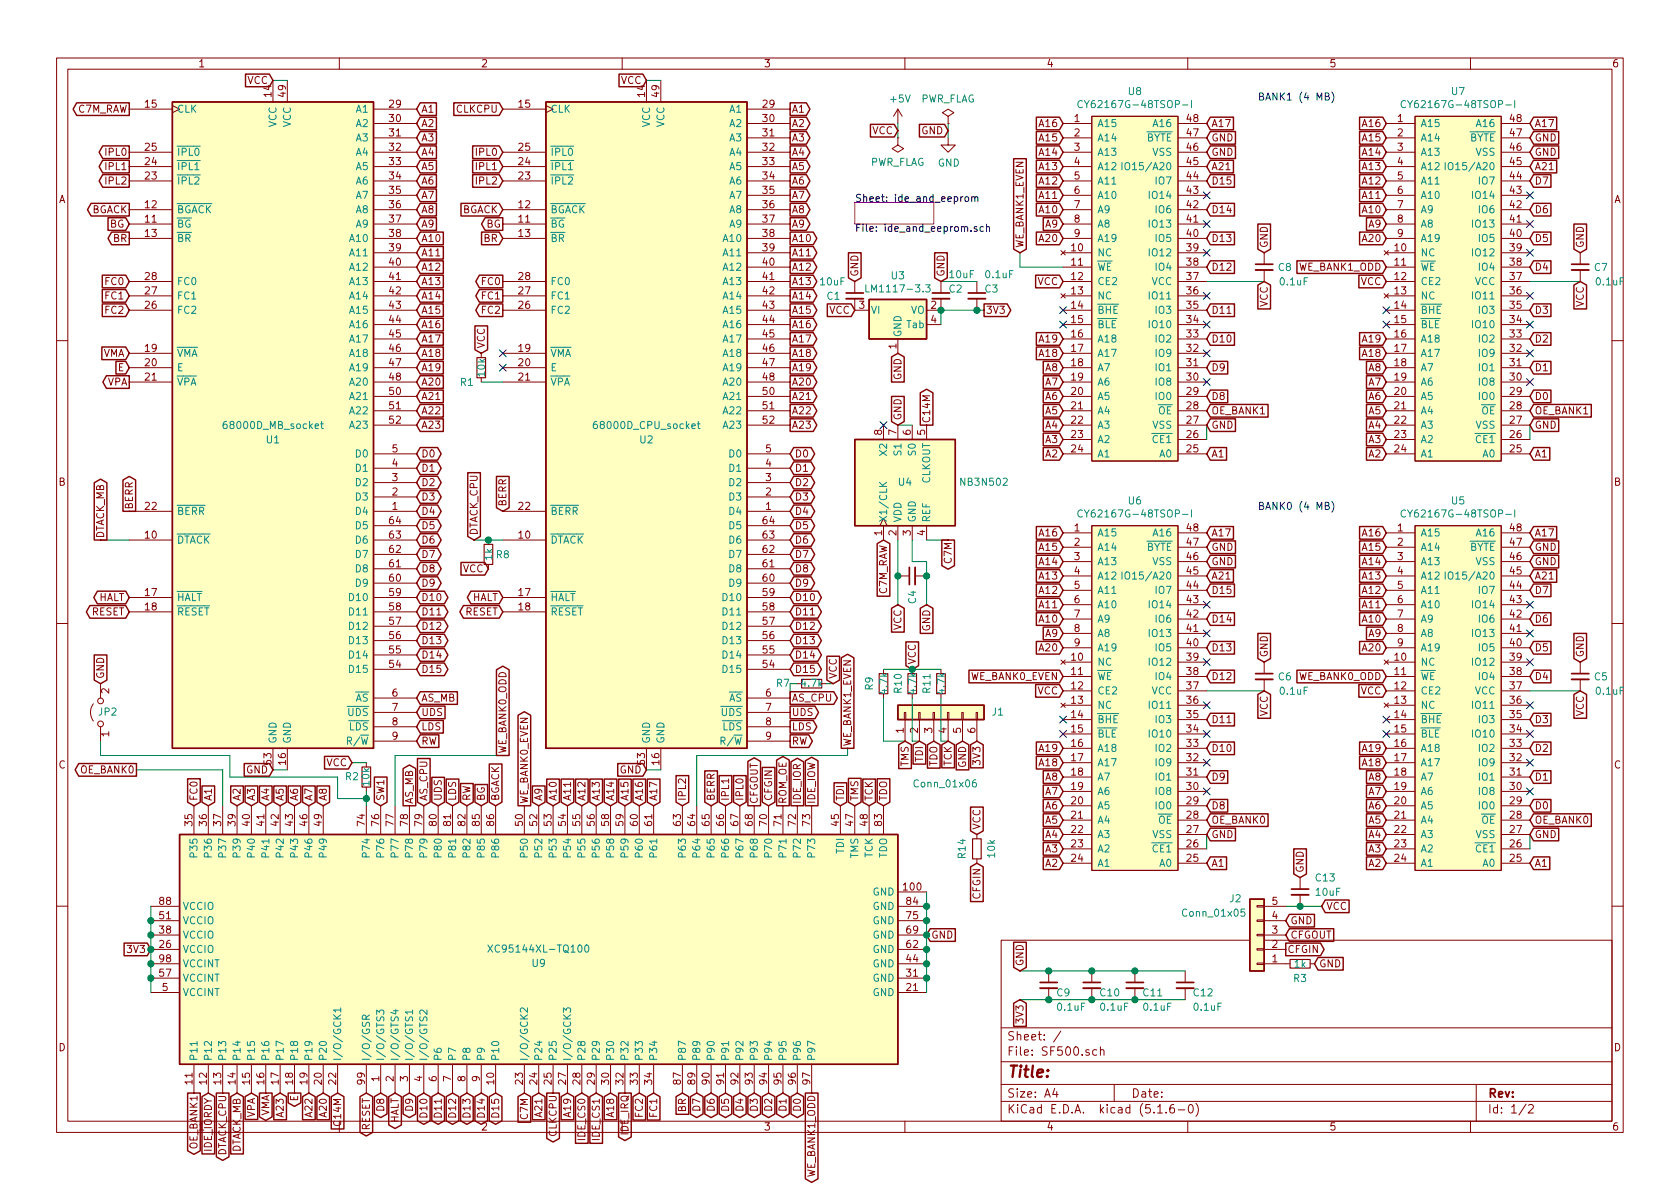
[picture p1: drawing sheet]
<svg xmlns="http://www.w3.org/2000/svg" width="297mm" height="210mm" viewBox="0 0 297 210" stroke-linecap="round" stroke-linejoin="round" font-family="sans-serif">
<defs><g id="words">
<text font-size="2.8" fill="#840000" x="178" y="190.5">Title:</text>
<g font-size="2.1" fill="#840000">
<text x="178" y="184">Sheet: /</text>
<text x="178" y="186.7">File: SF500.sch</text>
<text x="178" y="196.9">KiCad E.D.A. kicad (5.1.6-0)</text>
<text x="178" y="194.1">Size: A4</text>
<text x="200" y="194.1">Date:</text>
<text x="263" y="194.1">Rev:</text>
<text x="263" y="196.9">Id: 1/2</text>
</g>
<g font-size="1.8" fill="#840000">
<text x="35" y="11.9">1</text>
<text x="85" y="11.9">2</text>
<text x="135" y="11.9">3</text>
<text x="185" y="11.9">4</text>
<text x="235" y="11.9">5</text>
<text x="285" y="11.9">6</text>
<text x="43.7" y="14.9">VCC</text>
<text x="48" y="17.1" transform="rotate(-90 48 17.1)">14</text>
<text x="50.5" y="17.1" transform="rotate(-90 50.5 17.1)">49</text>
<text x="109.8" y="14.9">VCC</text>
<text x="114" y="17.1" transform="rotate(-90 114 17.1)">14</text>
<text x="116.6" y="17.1" transform="rotate(-90 116.6 17.1)">49</text>
<text x="13.7" y="19.9">C7M_RAW</text>
<text x="25.7" y="19">15</text>
<text x="68.9" y="19">29</text>
<text x="68.9" y="21.6">30</text>
<text x="74.4" y="22.5">A2</text>
<text x="74.4" y="19.9">A1</text>
<text x="80.7" y="19.9">CLKCPU</text>
<text x="91.7" y="19">15</text>
<text x="134.9" y="19">29</text>
<text x="134.9" y="21.6">30</text>
<text x="140" y="22.5">A2</text>
<text x="140" y="19.9">A1</text>
<text x="154.2" y="23.7">VCC</text>
<text x="162.9" y="23.7">GND</text>
<text x="183.9" y="22.5">A16</text>
<text x="190" y="21.6">1</text>
<text x="209.9" y="21.6">48</text>
<text x="214.1" y="22.5">A17</text>
<text x="241.1" y="22.5">A16</text>
<text x="247.1" y="21.6">1</text>
<text x="267" y="21.6">48</text>
<text x="271.3" y="22.5">A17</text>
<text x="18.9" y="27.6">IPL0</text>
<text x="25.7" y="29.2">24</text>
<text x="25.7" y="26.7">25</text>
<text x="68.9" y="24.1">31</text>
<text x="68.9" y="26.7">32</text>
<text x="68.9" y="29.2">33</text>
<text x="74.4" y="27.6">A4</text>
<text x="74.4" y="25">A3</text>
<text x="84.4" y="27.6">IPL0</text>
<text x="91.7" y="29.2">24</text>
<text x="91.7" y="26.7">25</text>
<text x="134.9" y="24.1">31</text>
<text x="134.9" y="26.7">32</text>
<text x="134.9" y="29.2">33</text>
<text x="140" y="27.6">A4</text>
<text x="140" y="25">A3</text>
<text x="183.9" y="27.6">A14</text>
<text x="183.9" y="25">A15</text>
<text x="190" y="24.1">2</text>
<text x="190" y="26.7">3</text>
<text x="190" y="29.2">4</text>
<text x="209.9" y="29.2">45</text>
<text x="209.9" y="26.7">46</text>
<text x="209.9" y="24.1">47</text>
<text x="214.1" y="25">GND</text>
<text x="214.1" y="27.6">GND</text>
<text x="241.1" y="27.6">A14</text>
<text x="241.1" y="25">A15</text>
<text x="247.1" y="24.1">2</text>
<text x="247.1" y="26.7">3</text>
<text x="247.1" y="29.2">4</text>
<text x="267" y="29.2">45</text>
<text x="267" y="26.7">46</text>
<text x="267" y="24.1">47</text>
<text x="271.3" y="25">GND</text>
<text x="271.3" y="27.6">GND</text>
<text x="10.4" y="35.9">A</text>
<text x="18.9" y="30.1">IPL1</text>
<text x="18.9" y="32.6">IPL2</text>
<text x="25.7" y="31.7">23</text>
<text x="68.9" y="31.7">34</text>
<text x="68.9" y="34.3">35</text>
<text x="74.4" y="35.2">A7</text>
<text x="74.4" y="32.6">A6</text>
<text x="74.4" y="30.1">A5</text>
<text x="84.4" y="30.1">IPL1</text>
<text x="84.4" y="32.6">IPL2</text>
<text x="91.7" y="31.7">23</text>
<text x="134.9" y="31.7">34</text>
<text x="134.9" y="34.3">35</text>
<text x="140" y="35.2">A7</text>
<text x="140" y="32.6">A6</text>
<text x="140" y="30.1">A5</text>
<text x="183.9" y="35.2">A11</text>
<text x="183.9" y="32.6">A12</text>
<text x="183.9" y="30.1">A13</text>
<text x="190" y="31.7">5</text>
<text x="190" y="34.3">6</text>
<text x="209.9" y="34.3">43</text>
<text x="209.9" y="31.7">44</text>
<text x="214.1" y="32.6">D15</text>
<text x="214.1" y="30.1">A21</text>
<text x="241.1" y="35.2">A11</text>
<text x="241.1" y="32.6">A12</text>
<text x="241.1" y="30.1">A13</text>
<text x="247.1" y="31.7">5</text>
<text x="247.1" y="34.3">6</text>
<text x="267" y="34.3">43</text>
<text x="267" y="31.7">44</text>
<text x="271.3" y="32.6">D7</text>
<text x="271.3" y="30.1">A21</text>
<text x="285.4" y="35.9">A</text>
<text x="16.1" y="37.7">BGACK</text>
<text x="19.4" y="40.3">BG</text>
<text x="25.7" y="39.4">11</text>
<text x="25.7" y="36.8">12</text>
<text x="25.7" y="41.9">13</text>
<text x="68.9" y="36.8">36</text>
<text x="68.9" y="39.4">37</text>
<text x="68.9" y="41.9">38</text>
<text x="74.4" y="40.3">A9</text>
<text x="74.4" y="37.7">A8</text>
<text x="81.6" y="37.7">BGACK</text>
<text x="86" y="40.3">BG</text>
<text x="91.7" y="39.4">11</text>
<text x="91.7" y="36.8">12</text>
<text x="91.7" y="41.9">13</text>
<text x="134.9" y="36.8">36</text>
<text x="134.9" y="39.4">37</text>
<text x="134.9" y="41.9">38</text>
<text x="140" y="40.3">A9</text>
<text x="140" y="37.7">A8</text>
<text x="183.9" y="37.7">A10</text>
<text x="184.9" y="40.3">A9</text>
<text x="190" y="36.8">7</text>
<text x="190" y="39.4">8</text>
<text x="190" y="41.9">9</text>
<text x="209.9" y="41.9">40</text>
<text x="209.9" y="39.4">41</text>
<text x="209.9" y="36.8">42</text>
<text x="214.1" y="37.7">D14</text>
<text x="241.1" y="37.7">A10</text>
<text x="242.1" y="40.3">A9</text>
<text x="247.1" y="36.8">7</text>
<text x="247.1" y="39.4">8</text>
<text x="247.1" y="41.9">9</text>
<text x="267" y="41.9">40</text>
<text x="267" y="39.4">41</text>
<text x="267" y="36.8">42</text>
<text x="271.3" y="37.7">D6</text>
<text x="20" y="42.8">BR</text>
<text x="68.9" y="44.4">39</text>
<text x="68.9" y="47">40</text>
<text x="74.4" y="47.9">A12</text>
<text x="74.4" y="45.3">A11</text>
<text x="74.4" y="42.8">A10</text>
<text x="85.5" y="42.8">BR</text>
<text x="134.9" y="44.4">39</text>
<text x="134.9" y="47">40</text>
<text x="140" y="47.9">A12</text>
<text x="140" y="45.3">A11</text>
<text x="140" y="42.8">A10</text>
<text x="181" y="43.9" transform="rotate(-90 181 43.9)">WE_BANK1_EVEN</text>
<text x="183.9" y="42.8">A20</text>
<text x="189.5" y="44.4">10</text>
<text x="189.5" y="47">11</text>
<text x="209.9" y="47">38</text>
<text x="209.9" y="44.4">39</text>
<text x="214.1" y="42.8">D13</text>
<text x="214.1" y="47.9">D12</text>
<text x="224.2" y="43.9" transform="rotate(-90 224.2 43.9)">GND</text>
<text x="226.1" y="47.9">C8 WE_BANK1_ODD</text>
<text x="241.1" y="42.8">A20</text>
<text x="246.6" y="44.4">10</text>
<text x="246.6" y="47">11</text>
<text x="267" y="47">38</text>
<text x="267" y="44.4">39</text>
<text x="271.3" y="42.8">D5</text>
<text x="271.3" y="47.9">D4</text>
<text x="280" y="43.9" transform="rotate(-90 280 43.9)">GND</text>
<text x="18.7" y="50.4">FC0</text>
<text x="18.7" y="53">FC1</text>
<text x="25.7" y="52.1">27</text>
<text x="25.7" y="49.5">28</text>
<text x="68.9" y="49.5">41</text>
<text x="68.9" y="52.1">42</text>
<text x="74.4" y="53">A14</text>
<text x="74.4" y="50.4">A13</text>
<text x="85.3" y="50.4">FC0</text>
<text x="85.3" y="53">FC1</text>
<text x="91.7" y="52.1">27</text>
<text x="91.7" y="49.5">28</text>
<text x="134.9" y="49.5">41</text>
<text x="134.9" y="52.1">42</text>
<text x="140" y="53">A14</text>
<text x="140" y="50.4">A13</text>
<text x="151.8" y="49" transform="rotate(-90 151.8 49)">GND</text>
<text x="167" y="49" transform="rotate(-90 167 49)">GND</text>
<text x="183.4" y="50.4">VCC</text>
<text x="189.5" y="49.5">12</text>
<text x="189.5" y="52.1">13</text>
<text x="209.9" y="52.1">36</text>
<text x="209.9" y="49.5">37</text>
<text x="240.6" y="50.4">VCC</text>
<text x="246.6" y="49.5">12</text>
<text x="246.6" y="52.1">13</text>
<text x="267" y="52.1">36</text>
<text x="267" y="49.5">37</text>
<text x="18.7" y="55.5">FC2</text>
<text x="25.7" y="54.6">26</text>
<text x="68.9" y="54.6">43</text>
<text x="68.9" y="57.1">44</text>
<text x="68.9" y="59.7">45</text>
<text x="74.4" y="58">A16</text>
<text x="74.4" y="55.5">A15</text>
<text x="85.3" y="55.5">FC2</text>
<text x="91.7" y="54.6">26</text>
<text x="134.9" y="54.6">43</text>
<text x="134.9" y="57.1">44</text>
<text x="134.9" y="59.7">45</text>
<text x="140" y="58">A16</text>
<text x="140" y="55.5">A15</text>
<text x="146.6" y="55.5">VCC</text>
<text x="151.9" y="54.6">3</text>
<text x="164.6" y="54.6">2</text>
<text x="164.6" y="57.1">4</text>
<text x="174.2" y="55.5">3V3</text>
<text x="189.5" y="54.6">14</text>
<text x="189.5" y="57.1">15</text>
<text x="189.5" y="59.7">16</text>
<text x="209.9" y="59.7">33</text>
<text x="209.9" y="57.1">34</text>
<text x="209.9" y="54.6">35</text>
<text x="214.1" y="55.5">D11</text>
<text x="224.2" y="54.3" transform="rotate(-90 224.2 54.3)">VCC</text>
<text x="246.6" y="54.6">14</text>
<text x="246.6" y="57.1">15</text>
<text x="246.6" y="59.7">16</text>
<text x="267" y="59.7">33</text>
<text x="267" y="57.1">34</text>
<text x="267" y="54.6">35</text>
<text x="271.3" y="55.5">D3</text>
<text x="280" y="54.3" transform="rotate(-90 280 54.3)">VCC</text>
<text x="18.1" y="63.1">VMA</text>
<text x="20.9" y="65.7">E</text>
<text x="25.7" y="62.2">19</text>
<text x="25.7" y="64.8">20</text>
<text x="68.9" y="62.2">46</text>
<text x="68.9" y="64.8">47</text>
<text x="74.4" y="65.7">A19</text>
<text x="74.4" y="63.1">A18</text>
<text x="74.4" y="60.6">A17</text>
<text x="85.7" y="61.7" transform="rotate(-90 85.7 61.7)">VCC</text>
<text x="91.7" y="62.2">19</text>
<text x="91.7" y="64.8">20</text>
<text x="134.9" y="62.2">46</text>
<text x="134.9" y="64.8">47</text>
<text x="140" y="65.7">A19</text>
<text x="140" y="63.1">A18</text>
<text x="140" y="60.6">A17</text>
<text x="158.5" y="61.7" transform="rotate(-90 158.5 61.7)">1</text>
<text x="183.9" y="63.1">A18</text>
<text x="183.9" y="60.6">A19</text>
<text x="184.9" y="65.7">A8</text>
<text x="189.5" y="62.2">17</text>
<text x="189.5" y="64.8">18</text>
<text x="209.9" y="64.8">31</text>
<text x="209.9" y="62.2">32</text>
<text x="214.1" y="60.6">D10</text>
<text x="214.1" y="65.7">D9</text>
<text x="241.1" y="63.1">A18</text>
<text x="241.1" y="60.6">A19</text>
<text x="242.1" y="65.7">A8</text>
<text x="246.6" y="62.2">17</text>
<text x="246.6" y="64.8">18</text>
<text x="267" y="64.8">31</text>
<text x="267" y="62.2">32</text>
<text x="271.3" y="60.6">D2</text>
<text x="271.3" y="65.7">D1</text>
<text x="19" y="68.2">VPA</text>
<text x="25.7" y="67.3">21</text>
<text x="68.9" y="67.3">48</text>
<text x="68.9" y="69.8">50</text>
<text x="74.4" y="70.7">A21</text>
<text x="74.4" y="68.2">A20</text>
<text x="91.7" y="67.3">21</text>
<text x="134.9" y="67.3">48</text>
<text x="134.9" y="69.8">50</text>
<text x="140" y="70.7">A21</text>
<text x="140" y="68.2">A20</text>
<text x="159.4" y="67.2" transform="rotate(-90 159.4 67.2)">GND</text>
<text x="184.9" y="68.2">A7</text>
<text x="184.9" y="70.7">A6</text>
<text x="189.5" y="67.3">19</text>
<text x="189.5" y="69.8">20</text>
<text x="209.9" y="69.8">29</text>
<text x="209.9" y="67.3">30</text>
<text x="214.1" y="70.7">D8</text>
<text x="242.1" y="68.2">A7</text>
<text x="242.1" y="70.7">A6</text>
<text x="246.6" y="67.3">19</text>
<text x="246.6" y="69.8">20</text>
<text x="267" y="69.8">29</text>
<text x="267" y="67.3">30</text>
<text x="271.3" y="70.7">D0</text>
<text x="68.9" y="72.4">51</text>
<text x="68.9" y="74.9">52</text>
<text x="74.4" y="75.8">A23</text>
<text x="74.4" y="73.3">A22</text>
<text x="134.9" y="72.4">51</text>
<text x="134.9" y="74.9">52</text>
<text x="140" y="75.8">A23</text>
<text x="140" y="73.3">A22</text>
<text x="156" y="76.9" transform="rotate(-90 156 76.9)">8</text>
<text x="158.5" y="76.9" transform="rotate(-90 158.5 76.9)">7</text>
<text x="159.4" y="74.4" transform="rotate(-90 159.4 74.4)">GND</text>
<text x="161" y="76.9" transform="rotate(-90 161 76.9)">6</text>
<text x="163.6" y="76.9" transform="rotate(-90 163.6 76.9)">5</text>
<text x="164.5" y="74.9" transform="rotate(-90 164.5 74.9)">C14M</text>
<text x="184.9" y="73.3">A5</text>
<text x="184.9" y="75.8">A4</text>
<text x="189.5" y="72.4">21</text>
<text x="189.5" y="74.9">22</text>
<text x="189.5" y="77.5">23</text>
<text x="209.9" y="77.5">26</text>
<text x="209.9" y="74.9">27</text>
<text x="209.9" y="72.4">28</text>
<text x="214.1" y="75.8">GND</text>
<text x="214.1" y="73.3">OE_BANK1</text>
<text x="242.1" y="73.3">A5</text>
<text x="242.1" y="75.8">A4</text>
<text x="246.6" y="72.4">21</text>
<text x="246.6" y="74.9">22</text>
<text x="246.6" y="77.5">23</text>
<text x="267" y="77.5">26</text>
<text x="267" y="74.9">27</text>
<text x="267" y="72.4">28</text>
<text x="271.3" y="75.8">GND</text>
<text x="271.3" y="73.3">OE_BANK1</text>
<text x="69.4" y="82.5">4</text>
<text x="69.4" y="80">5</text>
<text x="74.4" y="83.4">D1</text>
<text x="74.4" y="80.9">D0</text>
<text x="135.4" y="82.5">4</text>
<text x="135.4" y="80">5</text>
<text x="140.5" y="83.4">D1</text>
<text x="140.5" y="80.9">D0</text>
<text x="184.9" y="78.4">A3</text>
<text x="184.9" y="80.9">A2</text>
<text x="189.5" y="80">24</text>
<text x="209.9" y="80">25</text>
<text x="214.1" y="80.9">A1</text>
<text x="242.1" y="78.4">A3</text>
<text x="242.1" y="80.9">A2</text>
<text x="246.6" y="80">24</text>
<text x="267" y="80">25</text>
<text x="271.3" y="80.9">A1</text>
<text x="10.4" y="85.9">B</text>
<text x="69.4" y="87.6">2</text>
<text x="69.4" y="85.1">3</text>
<text x="74.4" y="88.5">D3</text>
<text x="74.4" y="86">D2</text>
<text x="89.5" y="89.6" transform="rotate(-90 89.5 89.6)">BERR</text>
<text x="135.4" y="87.6">2</text>
<text x="135.4" y="85.1">3</text>
<text x="140.5" y="88.5">D3</text>
<text x="140.5" y="86">D2</text>
<text x="285.4" y="85.9">B</text>
<text x="18.4" y="95.2" transform="rotate(-90 18.4 95.2)">DTACK_MB</text>
<text x="23.5" y="90.2" transform="rotate(-90 23.5 90.2)">BERR</text>
<text x="25.7" y="95.2">10</text>
<text x="25.7" y="90.2">22</text>
<text x="68.9" y="95.2">63</text>
<text x="68.9" y="92.7">64</text>
<text x="69.4" y="90.2">1</text>
<text x="74.4" y="93.6">D5</text>
<text x="74.4" y="91.1">D4</text>
<text x="84.5" y="94.7" transform="rotate(-90 84.5 94.7)">DTACK_CPU</text>
<text x="91.7" y="95.2">10</text>
<text x="91.7" y="90.2">22</text>
<text x="134.9" y="95.2">63</text>
<text x="134.9" y="92.7">64</text>
<text x="135.4" y="90.2">1</text>
<text x="140.5" y="93.6">D5</text>
<text x="140.5" y="91.1">D4</text>
<text x="156" y="94.7" transform="rotate(-90 156 94.7)">1</text>
<text x="158.5" y="94.7" transform="rotate(-90 158.5 94.7)">2</text>
<text x="161" y="94.7" transform="rotate(-90 161 94.7)">3</text>
<text x="163.6" y="94.7" transform="rotate(-90 163.6 94.7)">4</text>
<text x="183.9" y="94.9">A16</text>
<text x="190" y="94">1</text>
<text x="209.9" y="94">48</text>
<text x="214.1" y="94.9">A17</text>
<text x="241.1" y="94.9">A16</text>
<text x="247.1" y="94">1</text>
<text x="267" y="94">48</text>
<text x="271.3" y="94.9">A17</text>
<text x="68.9" y="100.3">61</text>
<text x="68.9" y="97.8">62</text>
<text x="74.4" y="101.2">D8</text>
<text x="74.4" y="98.7">D7</text>
<text x="74.4" y="96.1">D6</text>
<text x="81.8" y="101.2">VCC</text>
<text x="134.9" y="100.3">61</text>
<text x="134.9" y="97.8">62</text>
<text x="140.5" y="101.2">D8</text>
<text x="140.5" y="98.7">D7</text>
<text x="140.5" y="96.1">D6</text>
<text x="168.3" y="99.5" transform="rotate(-90 168.3 99.5)">C7M</text>
<text x="183.9" y="97.4">A15</text>
<text x="183.9" y="99.9">A14</text>
<text x="190" y="96.5">2</text>
<text x="190" y="99.1">3</text>
<text x="190" y="101.6">4</text>
<text x="209.9" y="101.6">45</text>
<text x="209.9" y="99.1">46</text>
<text x="209.9" y="96.5">47</text>
<text x="214.1" y="97.4">GND</text>
<text x="214.1" y="99.9">GND</text>
<text x="241.1" y="99.9">A14</text>
<text x="241.1" y="97.4">A15</text>
<text x="247.1" y="96.5">2</text>
<text x="247.1" y="99.1">3</text>
<text x="247.1" y="101.6">4</text>
<text x="267" y="101.6">45</text>
<text x="267" y="99.1">46</text>
<text x="267" y="96.5">47</text>
<text x="271.3" y="99.9">GND</text>
<text x="271.3" y="97.4">GND</text>
<text x="17.3" y="106.3">HALT</text>
<text x="25.7" y="105.4">17</text>
<text x="25.7" y="107.9">18</text>
<text x="68.9" y="107.9">58</text>
<text x="68.9" y="105.4">59</text>
<text x="68.9" y="102.9">60</text>
<text x="74.4" y="106.3">D10</text>
<text x="74.4" y="103.8">D9</text>
<text x="83.4" y="106.3">HALT</text>
<text x="91.7" y="105.4">17</text>
<text x="91.7" y="107.9">18</text>
<text x="134.9" y="107.9">58</text>
<text x="134.9" y="105.4">59</text>
<text x="134.9" y="102.9">60</text>
<text x="140.5" y="106.3">D10</text>
<text x="140.5" y="103.8">D9</text>
<text x="156.8" y="105.2" transform="rotate(-90 156.8 105.2)">C7M_RAW</text>
<text x="183.9" y="102.5">A13</text>
<text x="183.9" y="105">A12</text>
<text x="183.9" y="107.6">A11</text>
<text x="190" y="104.1">5</text>
<text x="190" y="106.7">6</text>
<text x="209.9" y="106.7">43</text>
<text x="209.9" y="104.1">44</text>
<text x="214.1" y="105">D15</text>
<text x="214.1" y="102.5">A21</text>
<text x="241.1" y="107.6">A11</text>
<text x="241.1" y="105">A12</text>
<text x="241.1" y="102.5">A13</text>
<text x="247.1" y="104.1">5</text>
<text x="247.1" y="106.7">6</text>
<text x="267" y="106.7">43</text>
<text x="267" y="104.1">44</text>
<text x="271.3" y="102.5">A21</text>
<text x="271.3" y="105">D7</text>
<text x="16.2" y="108.8">RESET</text>
<text x="68.9" y="113">56</text>
<text x="68.9" y="110.5">57</text>
<text x="74.4" y="113.9">D13</text>
<text x="74.4" y="111.4">D12</text>
<text x="74.4" y="108.8">D11</text>
<text x="82.2" y="108.8">RESET</text>
<text x="134.9" y="113">56</text>
<text x="134.9" y="110.5">57</text>
<text x="140.5" y="113.9">D13</text>
<text x="140.5" y="111.4">D12</text>
<text x="140.5" y="108.8">D11</text>
<text x="159.4" y="111.4" transform="rotate(-90 159.4 111.4)">VCC</text>
<text x="164.5" y="111.7" transform="rotate(-90 164.5 111.7)">GND</text>
<text x="183.9" y="110.1">A10</text>
<text x="184.9" y="112.6">A9</text>
<text x="190" y="109.2">7</text>
<text x="190" y="111.8">8</text>
<text x="209.9" y="111.8">41</text>
<text x="209.9" y="109.2">42</text>
<text x="214.1" y="110.1">D14</text>
<text x="241.1" y="110.1">A10</text>
<text x="242.1" y="112.6">A9</text>
<text x="247.1" y="109.2">7</text>
<text x="247.1" y="111.8">8</text>
<text x="267" y="111.8">41</text>
<text x="267" y="109.2">42</text>
<text x="271.3" y="110.1">D6</text>
<text x="68.9" y="118.1">54</text>
<text x="68.9" y="115.6">55</text>
<text x="74.4" y="119">D15</text>
<text x="74.4" y="116.5">D14</text>
<text x="134.9" y="118.1">54</text>
<text x="134.9" y="115.6">55</text>
<text x="140.5" y="119">D15</text>
<text x="140.5" y="116.5">D14</text>
<text x="161.9" y="117.6" transform="rotate(-90 161.9 117.6)">VCC</text>
<text x="183.9" y="115.2">A20</text>
<text x="189.5" y="116.8">10</text>
<text x="189.5" y="119.4">11</text>
<text x="190" y="114.3">9</text>
<text x="209.9" y="119.4">38</text>
<text x="209.9" y="116.8">39</text>
<text x="209.9" y="114.3">40</text>
<text x="214.1" y="115.2">D13</text>
<text x="224.2" y="116.3" transform="rotate(-90 224.2 116.3)">GND</text>
<text x="241.1" y="115.2">A20</text>
<text x="246.6" y="116.8">10</text>
<text x="246.6" y="119.4">11</text>
<text x="247.1" y="114.3">9</text>
<text x="267" y="119.4">38</text>
<text x="267" y="116.8">39</text>
<text x="267" y="114.3">40</text>
<text x="271.3" y="115.2">D5</text>
<text x="280" y="116.3" transform="rotate(-90 280 116.3)">GND</text>
<text x="18.4" y="120.1" transform="rotate(-90 18.4 120.1)">GND</text>
<text x="19.3" y="122.7" transform="rotate(-90 19.3 122.7)">2</text>
<text x="69.4" y="123.2">6</text>
<text x="69.4" y="125.7">7</text>
<text x="74.4" y="124.1">AS_MB</text>
<text x="135.4" y="123.2">6</text>
<text x="135.4" y="125.7">7</text>
<text x="140" y="124.1">AS_CPU</text>
<text x="148" y="120.1" transform="rotate(-90 148 120.1)">VCC</text>
<text x="171.4" y="120.3">WE_BANK0_EVEN</text>
<text x="183.4" y="122.8">VCC</text>
<text x="189.5" y="121.9">12</text>
<text x="189.5" y="124.5">13</text>
<text x="209.9" y="124.5">36</text>
<text x="209.9" y="121.9">37</text>
<text x="214.1" y="120.3">D12</text>
<text x="226.1" y="120.3">C6 WE_BANK0_ODD</text>
<text x="240.6" y="122.8">VCC</text>
<text x="246.6" y="121.9">12</text>
<text x="246.6" y="124.5">13</text>
<text x="267" y="124.5">36</text>
<text x="267" y="121.9">37</text>
<text x="271.3" y="120.3">D4</text>
<text x="19.3" y="130.3" transform="rotate(-90 19.3 130.3)">1</text>
<text x="69.4" y="128.3">8</text>
<text x="69.4" y="130.8">9</text>
<text x="74.4" y="131.7">RW</text>
<text x="74.4" y="129.2">LDS</text>
<text x="74.4" y="126.6">UDS</text>
<text x="135.4" y="128.3">8</text>
<text x="135.4" y="130.8">9</text>
<text x="140" y="131.7">RW</text>
<text x="140" y="129.2">LDS</text>
<text x="140" y="126.6">UDS</text>
<text x="159.8" y="129.6" transform="rotate(-90 159.8 129.6)">1</text>
<text x="162.3" y="129.6" transform="rotate(-90 162.3 129.6)">2</text>
<text x="164.8" y="129.6" transform="rotate(-90 164.8 129.6)">3</text>
<text x="167.4" y="129.6" transform="rotate(-90 167.4 129.6)">4</text>
<text x="169.9" y="129.6" transform="rotate(-90 169.9 129.6)">5</text>
<text x="172.5" y="129.6" transform="rotate(-90 172.5 129.6)">6</text>
<text x="189.5" y="127">14</text>
<text x="189.5" y="129.5">15</text>
<text x="209.9" y="129.5">34</text>
<text x="209.9" y="127">35</text>
<text x="214.1" y="127.9">D11</text>
<text x="224.2" y="126.7" transform="rotate(-90 224.2 126.7)">VCC</text>
<text x="246.6" y="127">14</text>
<text x="246.6" y="129.5">15</text>
<text x="267" y="129.5">34</text>
<text x="267" y="127">35</text>
<text x="271.3" y="127.9">D3</text>
<text x="280" y="126.7" transform="rotate(-90 280 126.7)">VCC</text>
<text x="10.4" y="135.9">C</text>
<text x="14.2" y="136.8">OE_BANK0</text>
<text x="43.5" y="136.8">GND</text>
<text x="48" y="135.2" transform="rotate(-90 48 135.2)">53</text>
<text x="50.5" y="135.2" transform="rotate(-90 50.5 135.2)">16</text>
<text x="57.7" y="135.5">VCC</text>
<text x="89.5" y="133.3" transform="rotate(-90 89.5 133.3)">WE_BANK0_ODD</text>
<text x="109.6" y="136.8">GND</text>
<text x="114" y="135.2" transform="rotate(-90 114 135.2)">53</text>
<text x="116.6" y="135.2" transform="rotate(-90 116.6 135.2)">16</text>
<text x="150.5" y="132.1" transform="rotate(-90 150.5 132.1)">WE_BANK1_EVEN</text>
<text x="160.7" y="135.6" transform="rotate(-90 160.7 135.6)">TMS</text>
<text x="163.2" y="134.7" transform="rotate(-90 163.2 134.7)">TDI</text>
<text x="165.7" y="135.6" transform="rotate(-90 165.7 135.6)">TDO</text>
<text x="168.3" y="135.5" transform="rotate(-90 168.3 135.5)">TCK</text>
<text x="170.8" y="135.8" transform="rotate(-90 170.8 135.8)">GND</text>
<text x="173.4" y="135" transform="rotate(-90 173.4 135)">3V3</text>
<text x="183.9" y="135.5">A18</text>
<text x="183.9" y="133">A19</text>
<text x="189.5" y="132.1">16</text>
<text x="189.5" y="134.6">17</text>
<text x="189.5" y="137.2">18</text>
<text x="209.9" y="137.2">31</text>
<text x="209.9" y="134.6">32</text>
<text x="209.9" y="132.1">33</text>
<text x="214.1" y="133">D10</text>
<text x="241.1" y="133">A19</text>
<text x="241.1" y="135.5">A18</text>
<text x="246.6" y="132.1">16</text>
<text x="246.6" y="134.6">17</text>
<text x="246.6" y="137.2">18</text>
<text x="267" y="137.2">31</text>
<text x="267" y="134.6">32</text>
<text x="267" y="132.1">33</text>
<text x="271.3" y="133">D2</text>
<text x="285.4" y="135.9">C</text>
<text x="34.9" y="141.7" transform="rotate(-90 34.9 141.7)">FC0</text>
<text x="37.5" y="141.7" transform="rotate(-90 37.5 141.7)">A1</text>
<text x="42.5" y="141.7" transform="rotate(-90 42.5 141.7)">A2</text>
<text x="45.1" y="141.7" transform="rotate(-90 45.1 141.7)">A3</text>
<text x="47.6" y="141.7" transform="rotate(-90 47.6 141.7)">A4</text>
<text x="50.2" y="141.7" transform="rotate(-90 50.2 141.7)">A5</text>
<text x="52.7" y="141.7" transform="rotate(-90 52.7 141.7)">A6</text>
<text x="55.2" y="141.7" transform="rotate(-90 55.2 141.7)">A7</text>
<text x="57.8" y="141.7" transform="rotate(-90 57.8 141.7)">A8</text>
<text x="67.9" y="141.7" transform="rotate(-90 67.9 141.7)">SW1</text>
<text x="73" y="142.2" transform="rotate(-90 73 142.2)">AS_MB</text>
<text x="75.6" y="141.7" transform="rotate(-90 75.6 141.7)">AS_CPU</text>
<text x="78.1" y="141.7" transform="rotate(-90 78.1 141.7)">UDS</text>
<text x="80.6" y="141.7" transform="rotate(-90 80.6 141.7)">LDS</text>
<text x="83.2" y="141.7" transform="rotate(-90 83.2 141.7)">RW</text>
<text x="85.7" y="141.7" transform="rotate(-90 85.7 141.7)">BG</text>
<text x="88.3" y="141.7" transform="rotate(-90 88.3 141.7)">BGACK</text>
<text x="93.3" y="142.2" transform="rotate(-90 93.3 142.2)">WE_BANK0_EVEN</text>
<text x="95.9" y="141.7" transform="rotate(-90 95.9 141.7)">A9</text>
<text x="98.4" y="141.7" transform="rotate(-90 98.4 141.7)">A10</text>
<text x="101" y="141.7" transform="rotate(-90 101 141.7)">A11</text>
<text x="103.5" y="141.7" transform="rotate(-90 103.5 141.7)">A12</text>
<text x="106" y="141.7" transform="rotate(-90 106 141.7)">A13</text>
<text x="108.6" y="141.7" transform="rotate(-90 108.6 141.7)">A14</text>
<text x="111.1" y="141.7" transform="rotate(-90 111.1 141.7)">A15</text>
<text x="113.7" y="141.7" transform="rotate(-90 113.7 141.7)">A16</text>
<text x="116.2" y="141.7" transform="rotate(-90 116.2 141.7)">A17</text>
<text x="121.3" y="141.7" transform="rotate(-90 121.3 141.7)">IPL2</text>
<text x="126.4" y="141.7" transform="rotate(-90 126.4 141.7)">BERR</text>
<text x="128.9" y="141.7" transform="rotate(-90 128.9 141.7)">IPL1</text>
<text x="131.4" y="141.7" transform="rotate(-90 131.4 141.7)">IPL0</text>
<text x="134" y="142.2" transform="rotate(-90 134 142.2)">CFGOUT</text>
<text x="136.5" y="141.7" transform="rotate(-90 136.5 141.7)">CFGIN</text>
<text x="139.1" y="142.2" transform="rotate(-90 139.1 142.2)">ROM_OE</text>
<text x="141.6" y="142.2" transform="rotate(-90 141.6 142.2)">IDE_IOR</text>
<text x="144.1" y="142.2" transform="rotate(-90 144.1 142.2)">IDE_IOW</text>
<text x="149.2" y="141.7" transform="rotate(-90 149.2 141.7)">TDI</text>
<text x="151.8" y="141.7" transform="rotate(-90 151.8 141.7)">TMS</text>
<text x="154.3" y="141.7" transform="rotate(-90 154.3 141.7)">TCK</text>
<text x="156.8" y="141.7" transform="rotate(-90 156.8 141.7)">TDO</text>
<text x="184.9" y="138">A8</text>
<text x="184.9" y="140.6">A7</text>
<text x="184.9" y="143.1">A6</text>
<text x="189.5" y="139.7">19</text>
<text x="189.5" y="142.2">20</text>
<text x="209.9" y="142.2">29</text>
<text x="209.9" y="139.7">30</text>
<text x="214.1" y="138">D9</text>
<text x="214.1" y="143.1">D8</text>
<text x="242.1" y="143.1">A6</text>
<text x="242.1" y="140.6">A7</text>
<text x="242.1" y="138">A8</text>
<text x="246.6" y="139.7">19</text>
<text x="246.6" y="142.2">20</text>
<text x="267" y="142.2">29</text>
<text x="267" y="139.7">30</text>
<text x="271.3" y="143.1">D0</text>
<text x="271.3" y="138">D1</text>
<text x="34" y="146" transform="rotate(-90 34 146)">35</text>
<text x="36.6" y="146" transform="rotate(-90 36.6 146)">36</text>
<text x="39.1" y="146" transform="rotate(-90 39.1 146)">37</text>
<text x="41.7" y="146" transform="rotate(-90 41.7 146)">39</text>
<text x="44.2" y="146" transform="rotate(-90 44.2 146)">40</text>
<text x="46.7" y="146" transform="rotate(-90 46.7 146)">41</text>
<text x="49.3" y="146" transform="rotate(-90 49.3 146)">42</text>
<text x="51.8" y="146" transform="rotate(-90 51.8 146)">43</text>
<text x="54.4" y="146" transform="rotate(-90 54.4 146)">46</text>
<text x="56.9" y="146" transform="rotate(-90 56.9 146)">49</text>
<text x="64.5" y="146" transform="rotate(-90 64.5 146)">74</text>
<text x="67.1" y="146" transform="rotate(-90 67.1 146)">76</text>
<text x="69.6" y="146" transform="rotate(-90 69.6 146)">77</text>
<text x="72.1" y="146" transform="rotate(-90 72.1 146)">78</text>
<text x="74.7" y="146" transform="rotate(-90 74.7 146)">79</text>
<text x="77.2" y="146" transform="rotate(-90 77.2 146)">80</text>
<text x="79.8" y="146" transform="rotate(-90 79.8 146)">81</text>
<text x="82.3" y="146" transform="rotate(-90 82.3 146)">82</text>
<text x="84.8" y="146" transform="rotate(-90 84.8 146)">85</text>
<text x="87.4" y="146" transform="rotate(-90 87.4 146)">86</text>
<text x="92.5" y="146" transform="rotate(-90 92.5 146)">50</text>
<text x="95" y="146" transform="rotate(-90 95 146)">52</text>
<text x="97.5" y="146" transform="rotate(-90 97.5 146)">53</text>
<text x="100.1" y="146" transform="rotate(-90 100.1 146)">54</text>
<text x="102.6" y="146" transform="rotate(-90 102.6 146)">55</text>
<text x="105.2" y="146" transform="rotate(-90 105.2 146)">56</text>
<text x="107.7" y="146" transform="rotate(-90 107.7 146)">58</text>
<text x="110.2" y="146" transform="rotate(-90 110.2 146)">59</text>
<text x="112.8" y="146" transform="rotate(-90 112.8 146)">60</text>
<text x="115.3" y="146" transform="rotate(-90 115.3 146)">61</text>
<text x="120.4" y="146" transform="rotate(-90 120.4 146)">63</text>
<text x="122.9" y="146" transform="rotate(-90 122.9 146)">64</text>
<text x="125.5" y="146" transform="rotate(-90 125.5 146)">65</text>
<text x="128" y="146" transform="rotate(-90 128 146)">66</text>
<text x="130.6" y="146" transform="rotate(-90 130.6 146)">67</text>
<text x="133.1" y="146" transform="rotate(-90 133.1 146)">68</text>
<text x="135.6" y="146" transform="rotate(-90 135.6 146)">70</text>
<text x="138.2" y="146" transform="rotate(-90 138.2 146)">71</text>
<text x="140.7" y="146" transform="rotate(-90 140.7 146)">72</text>
<text x="143.3" y="146" transform="rotate(-90 143.3 146)">73</text>
<text x="148.3" y="146" transform="rotate(-90 148.3 146)">45</text>
<text x="150.9" y="146" transform="rotate(-90 150.9 146)">47</text>
<text x="153.4" y="146" transform="rotate(-90 153.4 146)">48</text>
<text x="156" y="146" transform="rotate(-90 156 146)">83</text>
<text x="173.4" y="146.8" transform="rotate(-90 173.4 146.8)">VCC</text>
<text x="184.9" y="145.7">A5</text>
<text x="184.9" y="148.2">A4</text>
<text x="189.5" y="144.8">21</text>
<text x="189.5" y="147.3">22</text>
<text x="189.5" y="149.9">23</text>
<text x="209.9" y="149.9">26</text>
<text x="209.9" y="147.3">27</text>
<text x="209.9" y="144.8">28</text>
<text x="214.1" y="145.7">OE_BANK0</text>
<text x="214.1" y="148.2">GND</text>
<text x="242.1" y="148.2">A4</text>
<text x="242.1" y="145.7">A5</text>
<text x="246.6" y="144.8">21</text>
<text x="246.6" y="147.3">22</text>
<text x="246.6" y="149.9">23</text>
<text x="267" y="149.9">26</text>
<text x="267" y="147.3">27</text>
<text x="267" y="144.8">28</text>
<text x="271.3" y="145.7">OE_BANK0</text>
<text x="271.3" y="148.2">GND</text>
<text x="184.9" y="150.7">A3</text>
<text x="184.9" y="153.3">A2</text>
<text x="189.5" y="152.4">24</text>
<text x="209.9" y="152.4">25</text>
<text x="214.1" y="153.3">A1</text>
<text x="230.5" y="154.4" transform="rotate(-90 230.5 154.4)">GND</text>
<text x="242.1" y="153.3">A2</text>
<text x="242.1" y="150.7">A3</text>
<text x="246.6" y="152.4">24</text>
<text x="267" y="152.4">25</text>
<text x="271.3" y="153.3">A1</text>
<text x="28.2" y="160">88</text>
<text x="159.8" y="157.5">100</text>
<text x="160.3" y="160">84</text>
<text x="173.4" y="158.9" transform="rotate(-90 173.4 158.9)">CFGIN</text>
<text x="224.9" y="160">5</text>
<text x="234.5" y="160.9">VCC</text>
<text x="28.2" y="162.6">51</text>
<text x="28.2" y="167.6">26</text>
<text x="28.2" y="165.1">38</text>
<text x="160.3" y="167.6">62</text>
<text x="160.3" y="162.6">75</text>
<text x="160.3" y="165.1">69</text>
<text x="164.6" y="166">GND</text>
<text x="224.9" y="167.6">2</text>
<text x="224.9" y="165.1">3</text>
<text x="224.9" y="162.6">4</text>
<text x="228.1" y="166">CFGOUT</text>
<text x="228.1" y="163.4">GND</text>
<text x="22.7" y="168.5">3V3</text>
<text x="28.2" y="172.7">57</text>
<text x="28.2" y="170.2">98</text>
<text x="160.3" y="172.7">31</text>
<text x="160.3" y="170.2">44</text>
<text x="181" y="170.9" transform="rotate(-90 181 170.9)">GND</text>
<text x="224.9" y="170.2">1</text>
<text x="227.6" y="168.5">CFGIN</text>
<text x="233.2" y="171.1">GND</text>
<text x="28.7" y="175.3">5</text>
<text x="160.3" y="175.3">21</text>
<text x="10.4" y="185.9">D</text>
<text x="181" y="180.7" transform="rotate(-90 181 180.7)">3V3</text>
<text x="285.4" y="185.9">D</text>
<text x="34" y="191.7" transform="rotate(-90 34 191.7)">11</text>
<text x="36.6" y="191.7" transform="rotate(-90 36.6 191.7)">12</text>
<text x="39.1" y="191.7" transform="rotate(-90 39.1 191.7)">13</text>
<text x="41.7" y="191.7" transform="rotate(-90 41.7 191.7)">14</text>
<text x="44.2" y="191.7" transform="rotate(-90 44.2 191.7)">15</text>
<text x="46.7" y="191.7" transform="rotate(-90 46.7 191.7)">16</text>
<text x="49.3" y="191.7" transform="rotate(-90 49.3 191.7)">17</text>
<text x="51.8" y="191.7" transform="rotate(-90 51.8 191.7)">18</text>
<text x="54.4" y="191.7" transform="rotate(-90 54.4 191.7)">19</text>
<text x="56.9" y="191.7" transform="rotate(-90 56.9 191.7)">20</text>
<text x="59.4" y="191.7" transform="rotate(-90 59.4 191.7)">22</text>
<text x="64.5" y="191.7" transform="rotate(-90 64.5 191.7)">99</text>
<text x="67.1" y="191.2" transform="rotate(-90 67.1 191.2)">1</text>
<text x="69.6" y="191.2" transform="rotate(-90 69.6 191.2)">2</text>
<text x="72.1" y="191.2" transform="rotate(-90 72.1 191.2)">3</text>
<text x="74.7" y="191.2" transform="rotate(-90 74.7 191.2)">4</text>
<text x="77.2" y="191.2" transform="rotate(-90 77.2 191.2)">6</text>
<text x="79.8" y="191.2" transform="rotate(-90 79.8 191.2)">7</text>
<text x="82.3" y="191.2" transform="rotate(-90 82.3 191.2)">8</text>
<text x="84.8" y="191.2" transform="rotate(-90 84.8 191.2)">9</text>
<text x="87.4" y="191.7" transform="rotate(-90 87.4 191.7)">10</text>
<text x="92.5" y="191.7" transform="rotate(-90 92.5 191.7)">23</text>
<text x="95" y="191.7" transform="rotate(-90 95 191.7)">24</text>
<text x="97.5" y="191.7" transform="rotate(-90 97.5 191.7)">25</text>
<text x="100.1" y="191.7" transform="rotate(-90 100.1 191.7)">27</text>
<text x="102.6" y="191.7" transform="rotate(-90 102.6 191.7)">28</text>
<text x="105.2" y="191.7" transform="rotate(-90 105.2 191.7)">29</text>
<text x="107.7" y="191.7" transform="rotate(-90 107.7 191.7)">30</text>
<text x="110.2" y="191.7" transform="rotate(-90 110.2 191.7)">32</text>
<text x="112.8" y="191.7" transform="rotate(-90 112.8 191.7)">33</text>
<text x="115.3" y="191.7" transform="rotate(-90 115.3 191.7)">34</text>
<text x="120.4" y="191.7" transform="rotate(-90 120.4 191.7)">87</text>
<text x="122.9" y="191.7" transform="rotate(-90 122.9 191.7)">89</text>
<text x="125.5" y="191.7" transform="rotate(-90 125.5 191.7)">90</text>
<text x="128" y="191.7" transform="rotate(-90 128 191.7)">91</text>
<text x="130.6" y="191.7" transform="rotate(-90 130.6 191.7)">92</text>
<text x="133.1" y="191.7" transform="rotate(-90 133.1 191.7)">93</text>
<text x="135.6" y="191.7" transform="rotate(-90 135.6 191.7)">94</text>
<text x="138.2" y="191.7" transform="rotate(-90 138.2 191.7)">95</text>
<text x="140.7" y="191.7" transform="rotate(-90 140.7 191.7)">96</text>
<text x="143.3" y="191.7" transform="rotate(-90 143.3 191.7)">97</text>
<text x="45.1" y="197.7" transform="rotate(-90 45.1 197.7)">VPA</text>
<text x="47.6" y="197.5" transform="rotate(-90 47.6 197.5)">VMA</text>
<text x="50.2" y="197.3" transform="rotate(-90 50.2 197.3)">A23</text>
<text x="52.7" y="194.7" transform="rotate(-90 52.7 194.7)">E</text>
<text x="55.2" y="197.3" transform="rotate(-90 55.2 197.3)">A22</text>
<text x="57.8" y="197.3" transform="rotate(-90 57.8 197.3)">A20</text>
<text x="67.9" y="196.3" transform="rotate(-90 67.9 196.3)">D8</text>
<text x="73" y="196.3" transform="rotate(-90 73 196.3)">D9</text>
<text x="75.6" y="197.3" transform="rotate(-90 75.6 197.3)">D10</text>
<text x="78.1" y="197.3" transform="rotate(-90 78.1 197.3)">D11</text>
<text x="80.6" y="197.3" transform="rotate(-90 80.6 197.3)">D12</text>
<text x="83.2" y="197.3" transform="rotate(-90 83.2 197.3)">D13</text>
<text x="85.7" y="197.3" transform="rotate(-90 85.7 197.3)">D14</text>
<text x="88.3" y="197.3" transform="rotate(-90 88.3 197.3)">D15</text>
<text x="93.3" y="197.8" transform="rotate(-90 93.3 197.8)">C7M</text>
<text x="95.9" y="197.3" transform="rotate(-90 95.9 197.3)">A21</text>
<text x="101" y="197.3" transform="rotate(-90 101 197.3)">A19</text>
<text x="108.6" y="197.3" transform="rotate(-90 108.6 197.3)">A18</text>
<text x="113.7" y="197.4" transform="rotate(-90 113.7 197.4)">FC2</text>
<text x="116.2" y="197.4" transform="rotate(-90 116.2 197.4)">FC1</text>
<text x="121.3" y="196.6" transform="rotate(-90 121.3 196.6)">BR</text>
<text x="123.8" y="196.3" transform="rotate(-90 123.8 196.3)">D7</text>
<text x="126.4" y="196.3" transform="rotate(-90 126.4 196.3)">D6</text>
<text x="128.9" y="196.3" transform="rotate(-90 128.9 196.3)">D5</text>
<text x="131.4" y="196.3" transform="rotate(-90 131.4 196.3)">D4</text>
<text x="134" y="196.3" transform="rotate(-90 134 196.3)">D3</text>
<text x="136.5" y="196.3" transform="rotate(-90 136.5 196.3)">D2</text>
<text x="139.1" y="196.3" transform="rotate(-90 139.1 196.3)">D1</text>
<text x="141.6" y="196.3" transform="rotate(-90 141.6 196.3)">D0</text>
<text x="34.9" y="203.2" transform="rotate(-90 34.9 203.2)">OE_BANK1</text>
<text x="35" y="199.9">1</text>
<text x="37.5" y="203.6" transform="rotate(-90 37.5 203.6)">IDE_IORDY</text>
<text x="60.3" y="198.8" transform="rotate(-90 60.3 198.8)">C14M</text>
<text x="65.4" y="200" transform="rotate(-90 65.4 200)">RESET</text>
<text x="70.5" y="198.8" transform="rotate(-90 70.5 198.8)">HALT</text>
<text x="85" y="199.9">2</text>
<text x="98.4" y="200.9" transform="rotate(-90 98.4 200.9)">CLKCPU</text>
<text x="103.5" y="201.4" transform="rotate(-90 103.5 201.4)">IDE_CS0</text>
<text x="106" y="201.4" transform="rotate(-90 106 201.4)">IDE_CS1</text>
<text x="111.1" y="200.6" transform="rotate(-90 111.1 200.6)">IDE_IRQ</text>
<text x="135" y="199.9">3</text>
<text x="185" y="199.9">4</text>
<text x="235" y="199.9">5</text>
<text x="285" y="199.9">6</text>
<text x="40" y="204.4" transform="rotate(-90 40 204.4)">DTACK_CPU</text>
<text x="42.5" y="204" transform="rotate(-90 42.5 204)">DTACK_MB</text>
<text x="144.1" y="208.4" transform="rotate(-90 144.1 208.4)">WE_BANK1_ODD</text>
</g>
<g font-size="1.8" fill="#008484">
<text x="199.5" y="16.8">U8</text>
<text x="256.7" y="16.8">U7</text>
<text x="31.2" y="19.9">CLK</text>
<text x="48.9" y="22.5" transform="rotate(-90 48.9 22.5)">VCC</text>
<text x="51.4" y="22.5" transform="rotate(-90 51.4 22.5)">VCC</text>
<text x="63" y="19.9">A1</text>
<text x="63" y="22.5">A2</text>
<text x="97.3" y="19.9">CLK</text>
<text x="114.9" y="22.5" transform="rotate(-90 114.9 22.5)">VCC</text>
<text x="117.5" y="22.5" transform="rotate(-90 117.5 22.5)">VCC</text>
<text x="129.1" y="19.9">A1</text>
<text x="129.1" y="22.5">A2</text>
<text x="157.5" y="18.1">+5V</text>
<text x="162.7" y="18.1">PWR_FLAG</text>
<text x="192.1" y="19.1">CY62167G-48TSOP-I</text>
<text x="194" y="22.5">A15</text>
<text x="204.1" y="22.5">A16</text>
<text x="249.2" y="19.1">CY62167G-48TSOP-I</text>
<text x="251.1" y="22.5">A15</text>
<text x="261.2" y="22.5">A16</text>
<text x="31.2" y="27.6">IPL0</text>
<text x="63" y="25">A3</text>
<text x="63" y="27.6">A4</text>
<text x="97.3" y="27.6">IPL0</text>
<text x="129.1" y="25">A3</text>
<text x="129.1" y="27.6">A4</text>
<text x="153.8" y="29.3">PWR_FLAG</text>
<text x="165.8" y="29.5">GND</text>
<text x="194" y="25">A14</text>
<text x="194" y="27.6">A13</text>
<text x="202.6" y="25">BYTE</text>
<text x="203.8" y="27.6">VSS</text>
<text x="251.1" y="25">A14</text>
<text x="251.1" y="27.6">A13</text>
<text x="259.8" y="25">BYTE</text>
<text x="261" y="27.6">VSS</text>
<text x="31.2" y="32.6">IPL2</text>
<text x="31.2" y="30.1">IPL1</text>
<text x="63" y="30.1">A5</text>
<text x="63" y="32.6">A6</text>
<text x="63" y="35.2">A7</text>
<text x="97.3" y="32.6">IPL2</text>
<text x="97.3" y="30.1">IPL1</text>
<text x="129.1" y="30.1">A5</text>
<text x="129.1" y="32.6">A6</text>
<text x="129.1" y="35.2">A7</text>
<text x="194" y="30.1">A12</text>
<text x="194" y="32.6">A11</text>
<text x="194" y="35.2">A10</text>
<text x="199.8" y="30.1">IO15/A20</text>
<text x="203.5" y="35.2">IO14</text>
<text x="204.5" y="32.6">IO7</text>
<text x="251.1" y="30.1">A12</text>
<text x="251.1" y="32.6">A11</text>
<text x="251.1" y="35.2">A10</text>
<text x="256.9" y="30.1">IO15/A20</text>
<text x="260.7" y="35.2">IO14</text>
<text x="261.6" y="32.6">IO7</text>
<text x="31.2" y="40.3">BG</text>
<text x="31.2" y="37.7">BGACK</text>
<text x="63" y="37.7">A8</text>
<text x="63" y="40.3">A9</text>
<text x="97.3" y="40.3">BG</text>
<text x="97.3" y="37.7">BGACK</text>
<text x="129.1" y="37.7">A8</text>
<text x="129.1" y="40.3">A9</text>
<text x="194" y="37.7">A9</text>
<text x="194" y="40.3">A8</text>
<text x="203.5" y="40.3">IO13</text>
<text x="204.5" y="37.7">IO6</text>
<text x="251.1" y="37.7">A9</text>
<text x="251.1" y="40.3">A8</text>
<text x="260.7" y="40.3">IO13</text>
<text x="261.6" y="37.7">IO6</text>
<text x="31.2" y="42.8">BR</text>
<text x="62" y="42.8">A10</text>
<text x="62" y="45.3">A11</text>
<text x="62" y="47.9">A12</text>
<text x="97.3" y="42.8">BR</text>
<text x="128.1" y="42.8">A10</text>
<text x="128.1" y="45.3">A11</text>
<text x="128.1" y="47.9">A12</text>
<text x="194" y="45.3">NC</text>
<text x="194" y="47.9">WE</text>
<text x="194" y="42.8">A19</text>
<text x="203.5" y="45.3">IO12</text>
<text x="204.5" y="47.9">IO4</text>
<text x="204.5" y="42.8">IO5</text>
<text x="251.1" y="45.3">NC</text>
<text x="251.1" y="47.9">WE</text>
<text x="251.1" y="42.8">A19</text>
<text x="260.7" y="45.3">IO12</text>
<text x="261.6" y="47.9">IO4</text>
<text x="261.6" y="42.8">IO5</text>
<text x="281.9" y="47.9">C7</text>
<text x="31.2" y="53">FC1</text>
<text x="31.2" y="50.4">FC0</text>
<text x="62" y="50.4">A13</text>
<text x="62" y="53">A14</text>
<text x="97.3" y="53">FC1</text>
<text x="97.3" y="50.4">FC0</text>
<text x="128.1" y="50.4">A13</text>
<text x="128.1" y="53">A14</text>
<text x="145.1" y="50.5">10uF</text>
<text x="146.3" y="53">C1</text>
<text x="154" y="51.7">LM1117-3.3</text>
<text x="157.6" y="49.4">U3</text>
<text x="167.8" y="51.7">C2</text>
<text x="168" y="49.2">10uF</text>
<text x="174.2" y="51.7">C3</text>
<text x="174.4" y="49.2">0.1uF</text>
<text x="194" y="50.4">CE2</text>
<text x="194" y="53">NC</text>
<text x="203.5" y="53">IO11</text>
<text x="203.6" y="50.4">VCC</text>
<text x="226.4" y="50.5">0.1uF</text>
<text x="251.1" y="50.4">CE2</text>
<text x="251.1" y="53">NC</text>
<text x="260.7" y="53">IO11</text>
<text x="260.8" y="50.4">VCC</text>
<text x="282.3" y="50.5">0.1uF</text>
<text x="31.2" y="55.5">FC2</text>
<text x="62" y="55.5">A15</text>
<text x="62" y="58">A16</text>
<text x="97.3" y="55.5">FC2</text>
<text x="128.1" y="55.5">A15</text>
<text x="128.1" y="58">A16</text>
<text x="153.9" y="55.5">VI</text>
<text x="159.4" y="59.7" transform="rotate(-90 159.4 59.7)">GND</text>
<text x="160.4" y="58">Tab</text>
<text x="161" y="55.5">VO</text>
<text x="194" y="55.5">BHE</text>
<text x="194" y="58">BLE</text>
<text x="203.5" y="58">IO10</text>
<text x="204.5" y="55.5">IO3</text>
<text x="251.1" y="55.5">BHE</text>
<text x="251.1" y="58">BLE</text>
<text x="260.7" y="58">IO10</text>
<text x="261.6" y="55.5">IO3</text>
<text x="31.2" y="63.1">VMA</text>
<text x="31.2" y="65.7">E</text>
<text x="62" y="60.6">A17</text>
<text x="62" y="63.1">A18</text>
<text x="62" y="65.7">A19</text>
<text x="97.3" y="63.1">VMA</text>
<text x="97.3" y="65.7">E</text>
<text x="128.1" y="60.6">A17</text>
<text x="128.1" y="63.1">A18</text>
<text x="128.1" y="65.7">A19</text>
<text x="194" y="60.6">A18</text>
<text x="194" y="63.1">A17</text>
<text x="194" y="65.7">A7</text>
<text x="204.5" y="65.7">IO1</text>
<text x="204.5" y="63.1">IO9</text>
<text x="204.5" y="60.6">IO2</text>
<text x="251.1" y="60.6">A18</text>
<text x="251.1" y="63.1">A17</text>
<text x="251.1" y="65.7">A7</text>
<text x="261.6" y="65.7">IO1</text>
<text x="261.6" y="63.1">IO9</text>
<text x="261.6" y="60.6">IO2</text>
<text x="31.2" y="68.2">VPA</text>
<text x="62" y="68.2">A20</text>
<text x="62" y="70.7">A21</text>
<text x="81.4" y="68.2">R1</text>
<text x="85.8" y="66.5" transform="rotate(-90 85.8 66.5)">10k</text>
<text x="97.3" y="68.2">VPA</text>
<text x="128.1" y="68.2">A20</text>
<text x="128.1" y="70.7">A21</text>
<text x="194" y="68.2">A6</text>
<text x="194" y="70.7">A5</text>
<text x="204.5" y="70.7">IO0</text>
<text x="204.5" y="68.2">IO8</text>
<text x="251.1" y="68.2">A6</text>
<text x="251.1" y="70.7">A5</text>
<text x="261.6" y="70.7">IO0</text>
<text x="261.6" y="68.2">IO8</text>
<text x="40" y="75.9">68000D_MB_socket</text>
<text x="62" y="73.3">A22</text>
<text x="62" y="75.8">A23</text>
<text x="105.6" y="75.9">68000D_CPU_socket</text>
<text x="128.1" y="73.3">A22</text>
<text x="128.1" y="75.8">A23</text>
<text x="194" y="73.3">A4</text>
<text x="194" y="75.8">A3</text>
<text x="203.8" y="75.8">VSS</text>
<text x="204.8" y="73.3">OE</text>
<text x="251.1" y="73.3">A4</text>
<text x="251.1" y="75.8">A3</text>
<text x="261" y="75.8">VSS</text>
<text x="261.9" y="73.3">OE</text>
<text x="47.1" y="78.4">U1</text>
<text x="63" y="83.4">D1</text>
<text x="63" y="80.9">D0</text>
<text x="113.2" y="78.4">U2</text>
<text x="129.1" y="83.4">D1</text>
<text x="129.1" y="80.9">D0</text>
<text x="156.8" y="80.4" transform="rotate(-90 156.8 80.4)">X2</text>
<text x="159.4" y="80.4" transform="rotate(-90 159.4 80.4)">S1</text>
<text x="161.9" y="80.4" transform="rotate(-90 161.9 80.4)">S0</text>
<text x="194" y="78.4">A2</text>
<text x="194" y="80.9">A1</text>
<text x="203.9" y="78.4">CE1</text>
<text x="205.1" y="80.9">A0</text>
<text x="251.1" y="78.4">A2</text>
<text x="251.1" y="80.9">A1</text>
<text x="261.1" y="78.4">CE1</text>
<text x="262.2" y="80.9">A0</text>
<text x="63" y="88.5">D3</text>
<text x="63" y="86">D2</text>
<text x="129.1" y="88.5">D3</text>
<text x="129.1" y="86">D2</text>
<text x="158.9" y="85.9">U4</text>
<text x="164.5" y="85.6" transform="rotate(-90 164.5 85.6)">CLKOUT</text>
<text x="170.1" y="85.9">NB3N502</text>
<text x="199.5" y="89.2">U6</text>
<text x="256.7" y="89.2">U5</text>
<text x="31.2" y="91.1">BERR</text>
<text x="63" y="91.1">D4</text>
<text x="63" y="93.6">D5</text>
<text x="97.3" y="91.1">BERR</text>
<text x="129.1" y="91.1">D4</text>
<text x="129.1" y="93.6">D5</text>
<text x="156.8" y="92.5" transform="rotate(-90 156.8 92.5)">X1/CLK</text>
<text x="159.4" y="92.5" transform="rotate(-90 159.4 92.5)">VDD</text>
<text x="161.9" y="92.5" transform="rotate(-90 161.9 92.5)">GND</text>
<text x="164.5" y="92.5" transform="rotate(-90 164.5 92.5)">REF</text>
<text x="192.1" y="91.5">CY62167G-48TSOP-I</text>
<text x="194" y="94.9">A15</text>
<text x="204.1" y="94.9">A16</text>
<text x="249.2" y="91.5">CY62167G-48TSOP-I</text>
<text x="251.1" y="94.9">A15</text>
<text x="261.2" y="94.9">A16</text>
<text x="31.2" y="96.1">DTACK</text>
<text x="63" y="101.2">D8</text>
<text x="63" y="98.7">D7</text>
<text x="63" y="96.1">D6</text>
<text x="87" y="99" transform="rotate(-90 87 99)">1k</text>
<text x="87.8" y="98.7">R8</text>
<text x="97.3" y="96.1">DTACK</text>
<text x="129.1" y="101.2">D8</text>
<text x="129.1" y="98.7">D7</text>
<text x="129.1" y="96.1">D6</text>
<text x="194" y="97.4">A14</text>
<text x="194" y="99.9">A13</text>
<text x="202.6" y="97.4">BYTE</text>
<text x="203.8" y="99.9">VSS</text>
<text x="251.1" y="97.4">A14</text>
<text x="251.1" y="99.9">A13</text>
<text x="259.8" y="97.4">BYTE</text>
<text x="261" y="99.9">VSS</text>
<text x="31.2" y="106.3">HALT</text>
<text x="62" y="106.3">D10</text>
<text x="63" y="103.8">D9</text>
<text x="97.3" y="106.3">HALT</text>
<text x="128.1" y="106.3">D10</text>
<text x="129.1" y="103.8">D9</text>
<text x="162" y="106.7" transform="rotate(-90 162 106.7)">C4</text>
<text x="194" y="102.5">A12</text>
<text x="194" y="105">A11</text>
<text x="194" y="107.6">A10</text>
<text x="199.8" y="102.5">IO15/A20</text>
<text x="203.5" y="107.6">IO14</text>
<text x="204.5" y="105">IO7</text>
<text x="251.1" y="102.5">A12</text>
<text x="251.1" y="105">A11</text>
<text x="251.1" y="107.6">A10</text>
<text x="256.9" y="102.5">IO15/A20</text>
<text x="260.7" y="107.6">IO14</text>
<text x="261.6" y="105">IO7</text>
<text x="31.2" y="108.8">RESET</text>
<text x="62" y="113.9">D13</text>
<text x="62" y="111.4">D12</text>
<text x="62" y="108.8">D11</text>
<text x="97.3" y="108.8">RESET</text>
<text x="128.1" y="113.9">D13</text>
<text x="128.1" y="111.4">D12</text>
<text x="128.1" y="108.8">D11</text>
<text x="194" y="110.1">A9</text>
<text x="194" y="112.6">A8</text>
<text x="203.5" y="112.6">IO13</text>
<text x="204.5" y="110.1">IO6</text>
<text x="251.1" y="110.1">A9</text>
<text x="251.1" y="112.6">A8</text>
<text x="260.7" y="112.6">IO13</text>
<text x="261.6" y="110.1">IO6</text>
<text x="62" y="119">D15</text>
<text x="62" y="116.5">D14</text>
<text x="128.1" y="119">D15</text>
<text x="128.1" y="116.5">D14</text>
<text x="194" y="117.7">NC</text>
<text x="194" y="115.2">A19</text>
<text x="203.5" y="117.7">IO12</text>
<text x="204.5" y="115.2">IO5</text>
<text x="251.1" y="117.7">NC</text>
<text x="251.1" y="115.2">A19</text>
<text x="260.7" y="117.7">IO12</text>
<text x="261.6" y="115.2">IO5</text>
<text x="62.8" y="124.1">AS</text>
<text x="128.9" y="124.1">AS</text>
<text x="137.3" y="121.5">R7</text>
<text x="141.8" y="121.5">4.7k</text>
<text x="154.4" y="122" transform="rotate(-90 154.4 122)">R9</text>
<text x="156.9" y="122.6" transform="rotate(-90 156.9 122.6)">4.7k</text>
<text x="159.4" y="122.5" transform="rotate(-90 159.4 122.5)">R10</text>
<text x="162" y="122.6" transform="rotate(-90 162 122.6)">4.7k</text>
<text x="164.5" y="122.5" transform="rotate(-90 164.5 122.5)">R11</text>
<text x="167.1" y="122.6" transform="rotate(-90 167.1 122.6)">4.7k</text>
<text x="194" y="120.3">WE</text>
<text x="194" y="122.8">CE2</text>
<text x="194" y="125.3">NC</text>
<text x="203.5" y="125.3">IO11</text>
<text x="203.6" y="122.8">VCC</text>
<text x="204.5" y="120.3">IO4</text>
<text x="226.4" y="122.9">0.1uF</text>
<text x="251.1" y="120.3">WE</text>
<text x="251.1" y="122.8">CE2</text>
<text x="251.1" y="125.3">NC</text>
<text x="260.7" y="125.3">IO11</text>
<text x="260.8" y="122.8">VCC</text>
<text x="261.6" y="120.3">IO4</text>
<text x="281.9" y="120.3">C5</text>
<text x="282.3" y="122.9">0.1uF</text>
<text x="17.5" y="126.5">JP2</text>
<text x="48.9" y="131.6" transform="rotate(-90 48.9 131.6)">GND</text>
<text x="51.4" y="131.6" transform="rotate(-90 51.4 131.6)">GND</text>
<text x="61.5" y="126.6">UDS</text>
<text x="61.7" y="129.2">LDS</text>
<text x="61.8" y="131.7">R/W</text>
<text x="114.9" y="131.6" transform="rotate(-90 114.9 131.6)">GND</text>
<text x="117.5" y="131.6" transform="rotate(-90 117.5 131.6)">GND</text>
<text x="127.6" y="126.6">UDS</text>
<text x="127.8" y="129.2">LDS</text>
<text x="127.9" y="131.7">R/W</text>
<text x="175.5" y="126.5">J1</text>
<text x="194" y="127.9">BHE</text>
<text x="194" y="130.4">BLE</text>
<text x="203.5" y="130.4">IO10</text>
<text x="204.5" y="127.9">IO3</text>
<text x="251.1" y="127.9">BHE</text>
<text x="251.1" y="130.4">BLE</text>
<text x="260.7" y="130.4">IO10</text>
<text x="261.6" y="127.9">IO3</text>
<text x="61.1" y="138">R2</text>
<text x="194" y="133">A18</text>
<text x="194" y="135.5">A17</text>
<text x="204.5" y="135.5">IO9</text>
<text x="204.5" y="133">IO2</text>
<text x="251.1" y="133">A18</text>
<text x="251.1" y="135.5">A17</text>
<text x="261.6" y="135.5">IO9</text>
<text x="261.6" y="133">IO2</text>
<text x="65.3" y="138.9" transform="rotate(-90 65.3 138.9)">10k</text>
<text x="161.9" y="139.2">Conn_01x06</text>
<text x="194" y="138">A7</text>
<text x="194" y="140.6">A6</text>
<text x="194" y="143.1">A5</text>
<text x="204.5" y="143.1">IO0</text>
<text x="204.5" y="140.6">IO8</text>
<text x="204.5" y="138">IO1</text>
<text x="251.1" y="138">A7</text>
<text x="251.1" y="140.6">A6</text>
<text x="251.1" y="143.1">A5</text>
<text x="261.6" y="143.1">IO0</text>
<text x="261.6" y="140.6">IO8</text>
<text x="261.6" y="138">IO1</text>
<text x="194" y="145.7">A4</text>
<text x="194" y="148.2">A3</text>
<text x="203.8" y="148.2">VSS</text>
<text x="204.8" y="145.7">OE</text>
<text x="251.1" y="145.7">A4</text>
<text x="251.1" y="148.2">A3</text>
<text x="261" y="148.2">VSS</text>
<text x="261.9" y="145.7">OE</text>
<text x="34.9" y="151.2" transform="rotate(-90 34.9 151.2)">P35</text>
<text x="37.5" y="151.2" transform="rotate(-90 37.5 151.2)">P36</text>
<text x="40" y="151.2" transform="rotate(-90 40 151.2)">P37</text>
<text x="42.5" y="151.2" transform="rotate(-90 42.5 151.2)">P39</text>
<text x="45.1" y="151.2" transform="rotate(-90 45.1 151.2)">P40</text>
<text x="47.6" y="151.2" transform="rotate(-90 47.6 151.2)">P41</text>
<text x="50.2" y="151.2" transform="rotate(-90 50.2 151.2)">P42</text>
<text x="52.7" y="151.2" transform="rotate(-90 52.7 151.2)">P43</text>
<text x="55.2" y="151.2" transform="rotate(-90 55.2 151.2)">P46</text>
<text x="57.8" y="151.2" transform="rotate(-90 57.8 151.2)">P49</text>
<text x="65.4" y="151.2" transform="rotate(-90 65.4 151.2)">P74</text>
<text x="67.9" y="151.2" transform="rotate(-90 67.9 151.2)">P76</text>
<text x="70.5" y="151.2" transform="rotate(-90 70.5 151.2)">P77</text>
<text x="73" y="151.2" transform="rotate(-90 73 151.2)">P78</text>
<text x="75.6" y="151.2" transform="rotate(-90 75.6 151.2)">P79</text>
<text x="78.1" y="151.2" transform="rotate(-90 78.1 151.2)">P80</text>
<text x="80.6" y="151.2" transform="rotate(-90 80.6 151.2)">P81</text>
<text x="83.2" y="151.2" transform="rotate(-90 83.2 151.2)">P82</text>
<text x="85.7" y="151.2" transform="rotate(-90 85.7 151.2)">P85</text>
<text x="88.3" y="151.2" transform="rotate(-90 88.3 151.2)">P86</text>
<text x="93.3" y="151.2" transform="rotate(-90 93.3 151.2)">P50</text>
<text x="95.9" y="151.2" transform="rotate(-90 95.9 151.2)">P52</text>
<text x="98.4" y="151.2" transform="rotate(-90 98.4 151.2)">P53</text>
<text x="101" y="151.2" transform="rotate(-90 101 151.2)">P54</text>
<text x="103.5" y="151.2" transform="rotate(-90 103.5 151.2)">P55</text>
<text x="106" y="151.2" transform="rotate(-90 106 151.2)">P56</text>
<text x="108.6" y="151.2" transform="rotate(-90 108.6 151.2)">P58</text>
<text x="111.1" y="151.2" transform="rotate(-90 111.1 151.2)">P59</text>
<text x="113.7" y="151.2" transform="rotate(-90 113.7 151.2)">P60</text>
<text x="116.2" y="151.2" transform="rotate(-90 116.2 151.2)">P61</text>
<text x="121.3" y="151.2" transform="rotate(-90 121.3 151.2)">P63</text>
<text x="123.8" y="151.2" transform="rotate(-90 123.8 151.2)">P64</text>
<text x="126.4" y="151.2" transform="rotate(-90 126.4 151.2)">P65</text>
<text x="128.9" y="151.2" transform="rotate(-90 128.9 151.2)">P66</text>
<text x="131.4" y="151.2" transform="rotate(-90 131.4 151.2)">P67</text>
<text x="134" y="151.2" transform="rotate(-90 134 151.2)">P68</text>
<text x="136.5" y="151.2" transform="rotate(-90 136.5 151.2)">P70</text>
<text x="139.1" y="151.2" transform="rotate(-90 139.1 151.2)">P71</text>
<text x="141.6" y="151.2" transform="rotate(-90 141.6 151.2)">P72</text>
<text x="144.1" y="151.2" transform="rotate(-90 144.1 151.2)">P73</text>
<text x="149.2" y="150.9" transform="rotate(-90 149.2 150.9)">TDI</text>
<text x="151.8" y="151.8" transform="rotate(-90 151.8 151.8)">TMS</text>
<text x="154.3" y="151.7" transform="rotate(-90 154.3 151.7)">TCK</text>
<text x="156.8" y="151.8" transform="rotate(-90 156.8 151.8)">TDO</text>
<text x="170.7" y="151.7" transform="rotate(-90 170.7 151.7)">R14</text>
<text x="175.9" y="151.6" transform="rotate(-90 175.9 151.6)">10k</text>
<text x="194" y="150.7">A2</text>
<text x="194" y="153.3">A1</text>
<text x="203.9" y="150.7">CE1</text>
<text x="205.1" y="153.3">A0</text>
<text x="232.7" y="155.9">C13</text>
<text x="251.1" y="150.7">A2</text>
<text x="251.1" y="153.3">A1</text>
<text x="261.1" y="150.7">CE1</text>
<text x="262.2" y="153.3">A0</text>
<text x="32.3" y="160.9">VCCIO</text>
<text x="154.3" y="160.9">GND</text>
<text x="154.3" y="158.4">GND</text>
<text x="217.5" y="159.6">J2</text>
<text x="232.7" y="158.4">10uF</text>
<text x="32.3" y="163.4">VCCIO</text>
<text x="32.3" y="166">VCCIO</text>
<text x="154.3" y="163.4">GND</text>
<text x="154.3" y="166">GND</text>
<text x="209.4" y="162.1">Conn_01x05</text>
<text x="32.3" y="168.5">VCCIO</text>
<text x="32.3" y="173.6">VCCINT</text>
<text x="32.3" y="171.1">VCCINT</text>
<text x="87.4" y="168.4">XC95144XL-TQ100</text>
<text x="94.1" y="171">U9</text>
<text x="154.3" y="173.6">GND</text>
<text x="154.3" y="168.5">GND</text>
<text x="154.3" y="171.1">GND</text>
<text x="228.8" y="173.7">R3</text>
<text x="228.9" y="171.1">1k</text>
<text x="32.3" y="176.1">VCCINT</text>
<text x="154.3" y="176.1">GND</text>
<text x="186.9" y="176.2">C9</text>
<text x="187.1" y="178.7">0.1uF</text>
<text x="194.6" y="176.2">C10</text>
<text x="194.7" y="178.7">0.1uF</text>
<text x="202.2" y="176.2">C11</text>
<text x="202.3" y="178.7">0.1uF</text>
<text x="211.1" y="176.2">C12</text>
<text x="211.2" y="178.7">0.1uF</text>
<text x="34.9" y="187.7" transform="rotate(-90 34.9 187.7)">P11</text>
<text x="37.5" y="187.7" transform="rotate(-90 37.5 187.7)">P12</text>
<text x="40" y="187.7" transform="rotate(-90 40 187.7)">P13</text>
<text x="42.5" y="187.7" transform="rotate(-90 42.5 187.7)">P14</text>
<text x="45.1" y="187.7" transform="rotate(-90 45.1 187.7)">P15</text>
<text x="47.6" y="187.7" transform="rotate(-90 47.6 187.7)">P16</text>
<text x="50.2" y="187.7" transform="rotate(-90 50.2 187.7)">P17</text>
<text x="52.7" y="187.7" transform="rotate(-90 52.7 187.7)">P18</text>
<text x="55.2" y="187.7" transform="rotate(-90 55.2 187.7)">P19</text>
<text x="57.8" y="187.7" transform="rotate(-90 57.8 187.7)">P20</text>
<text x="60.3" y="187.7" transform="rotate(-90 60.3 187.7)">I/O/GCK1</text>
<text x="65.4" y="187.7" transform="rotate(-90 65.4 187.7)">I/O/GSR</text>
<text x="67.9" y="187.7" transform="rotate(-90 67.9 187.7)">I/O/GTS3</text>
<text x="70.5" y="187.7" transform="rotate(-90 70.5 187.7)">I/O/GTS4</text>
<text x="73" y="187.7" transform="rotate(-90 73 187.7)">I/O/GTS1</text>
<text x="75.6" y="187.7" transform="rotate(-90 75.6 187.7)">I/O/GTS2</text>
<text x="78.1" y="187.7" transform="rotate(-90 78.1 187.7)">P6</text>
<text x="80.6" y="187.7" transform="rotate(-90 80.6 187.7)">P7</text>
<text x="83.2" y="187.7" transform="rotate(-90 83.2 187.7)">P8</text>
<text x="85.7" y="187.7" transform="rotate(-90 85.7 187.7)">P9</text>
<text x="88.3" y="187.7" transform="rotate(-90 88.3 187.7)">P10</text>
<text x="93.3" y="187.7" transform="rotate(-90 93.3 187.7)">I/O/GCK2</text>
<text x="95.9" y="187.7" transform="rotate(-90 95.9 187.7)">P24</text>
<text x="98.4" y="187.7" transform="rotate(-90 98.4 187.7)">P25</text>
<text x="101" y="187.7" transform="rotate(-90 101 187.7)">I/O/GCK3</text>
<text x="103.5" y="187.7" transform="rotate(-90 103.5 187.7)">P28</text>
<text x="106" y="187.7" transform="rotate(-90 106 187.7)">P29</text>
<text x="108.6" y="187.7" transform="rotate(-90 108.6 187.7)">P30</text>
<text x="111.1" y="187.7" transform="rotate(-90 111.1 187.7)">P32</text>
<text x="113.7" y="187.7" transform="rotate(-90 113.7 187.7)">P33</text>
<text x="116.2" y="187.7" transform="rotate(-90 116.2 187.7)">P34</text>
<text x="121.3" y="187.7" transform="rotate(-90 121.3 187.7)">P87</text>
<text x="123.8" y="187.7" transform="rotate(-90 123.8 187.7)">P89</text>
<text x="126.4" y="187.7" transform="rotate(-90 126.4 187.7)">P90</text>
<text x="128.9" y="187.7" transform="rotate(-90 128.9 187.7)">P91</text>
<text x="131.4" y="187.7" transform="rotate(-90 131.4 187.7)">P92</text>
<text x="134" y="187.7" transform="rotate(-90 134 187.7)">P93</text>
<text x="136.5" y="187.7" transform="rotate(-90 136.5 187.7)">P94</text>
<text x="139.1" y="187.7" transform="rotate(-90 139.1 187.7)">P95</text>
<text x="141.6" y="187.7" transform="rotate(-90 141.6 187.7)">P96</text>
<text x="144.1" y="187.7" transform="rotate(-90 144.1 187.7)">P97</text>
</g>
<g font-size="1.8" fill="#0000c2">
<text x="224.2" y="17.8">BANK1 (4 MB)</text>
<text x="224.2" y="90.2">BANK0 (4 MB)</text>
</g>
<g font-size="1.8">
<text x="151.1" y="35.7">Sheet: ide_and_eeprom</text>
<text x="151.1" y="41">File: ide_and_eeprom.sch</text>
</g>
</g></defs>
<g fill="none" stroke="#840000" stroke-width=".18">
<path d="M10 10.3h277v189.9h-277zM12 12.2h273v186.1h-273zM22.9 19.3h7.6M30.5 18.7l1.2 .6-1.2 .6M48.3 14.2v3.8M50.8 14.2v3.8M60 10.3v1.9M66 19.3h7.7M88.9 19.3h7.6M96.5 18.7l1.3 .6-1.3 .6M110 10.3v1.9M114.3 14.2v3.8"/>
<path d="M116.8 14.2v3.8M132.1 19.3h7.6M158.7 19.3v2.5M158.7 19.3l-.7 1.3M158.7 19.3l.8 1.3M160 10.3v1.9M210 10.3v1.9M260 10.3v1.9M22.9 39.6h7.6M22.9 37.1h7.6M22.9 32h7.6M22.9 29.5h7.6"/>
<path d="M22.9 26.9h7.6M66 39.6h7.7M66 37.1h7.7M66 32h7.7M66 29.5h7.7M66 26.9h7.7M66 21.8h7.7M66 24.4h7.7M66 34.5h7.7M88.9 39.6h7.6M88.9 37.1h7.6M88.9 32h7.6"/>
<path d="M88.9 29.5h7.6M88.9 26.9h7.6M132.1 39.6h7.6M132.1 37.1h7.6M132.1 32h7.6M132.1 29.5h7.6M132.1 26.9h7.6M132.1 21.8h7.6M132.1 24.4h7.6M132.1 34.5h7.6M158.7 24.4v1.2l1.1 .7-1.1 .6-1-.6 1-.7M158.7 24.4h.1"/>
<path d="M167.6 24.4v1.2h1.3l-1.3 1.3-1.2-1.3h1.2M167.6 20.6l1.1-.7-1.1-.6-1 .6 1 .7v1.2M167.6 21.8h.1M188 39.6h5M188 37.1h5M188 32h5M188 29.5h5M188 26.9h5M188 21.8h5M188 24.4h5M188 34.5h5M193 20.6h15.3v60.9h-15.3z"/>
<path d="M208.4 39.6h5M208.4 37.1h5M208.4 32h5M208.4 29.5h5M208.4 26.9h5M208.4 21.8h5M208.4 24.4h5M208.4 34.5h5M245.1 39.6h5M245.1 37.1h5M245.1 32h5M245.1 29.5h5"/>
<path d="M245.1 26.9h5M245.1 21.8h5M245.1 24.4h5M245.1 34.5h5M250.2 20.6h15.2v60.9h-15.2zM265.5 39.6h5M265.5 37.1h5M265.5 32h5M265.5 29.5h5M265.5 26.9h5M265.5 21.8h5M265.5 24.4h5"/>
<path d="M265.5 34.5h5M22.9 42.2h7.6M22.9 54.9h7.6M22.9 52.3h7.6M22.9 49.8h7.6M66 42.2h7.7M66 54.9h7.7M66 52.3h7.7M66 49.8h7.7M66 44.7h7.7M66 47.2h7.7M66 57.4h7.7"/>
<path d="M66 59.9h7.7M88.9 42.2h7.6M88.9 54.9h7.6M88.9 52.3h7.6M88.9 49.8h7.6M132.1 42.2h7.6M132.1 54.9h7.6M132.1 52.3h7.6M132.1 49.8h7.6M132.1 44.7h7.6M132.1 47.2h7.6M132.1 57.4h7.6"/>
<path d="M132.1 59.9h7.6M151.1 52.8v2.1h2.6M151.1 49.8v2M158.7 59.9v2.6M163.8 57.4h2.6M166.4 52.8v2.1h-2.6M166.4 49.8v2M172.7 49.8v2M172.7 52.8v2.1M187.6 44.3l.7 .8M187.6 51.9l.7 .8M188 42.2h5"/>
<path d="M188 54.9h5M188 52.3h5M188 49.8h5M188 44.7h5M188 47.2h5M188 57.4h5M188 59.9h5M188.3 44.3l-.7 .8M188.3 51.9l-.7 .8M208.4 42.2h5M208.4 54.9h5M208.4 52.3h5"/>
<path d="M208.4 49.8h5M208.4 44.7h5M208.4 47.2h5M208.4 57.4h5M208.4 59.9h5M223.5 44.7v2M223.5 47.7v2.1M244.7 44.3l.8 .8M244.7 51.9l.8 .8M245.1 42.2h5M245.1 54.9h5M245.1 52.3h5"/>
<path d="M245.1 49.8h5M245.1 44.7h5M245.1 47.2h5M245.1 57.4h5M245.1 59.9h5M245.5 44.3l-.8 .8M245.5 51.9l-.8 .8M265.5 42.2h5M265.5 54.9h5M265.5 52.3h5M265.5 49.8h5M265.5 44.7h5"/>
<path d="M265.5 47.2h5M265.5 57.4h5M265.5 59.9h5M279.4 44.7v2M279.4 47.7v2.1M10 60.2h2M22.9 62.5h7.6M22.9 65h7.6M22.9 67.6h7.6M66 62.5h7.7M66 65h7.7M66 67.6h7.7"/>
<path d="M66 70.1h7.7M66 72.6h7.7M66 75.2h7.7M85.1 62.5v.7M85.1 66.8v.8M88.9 62.5h7.6M88.9 65h7.6M88.9 67.6h7.6M132.1 62.5h7.6M132.1 65h7.6M132.1 67.6h7.6M132.1 70.1h7.6"/>
<path d="M132.1 72.6h7.6M132.1 75.2h7.6M156.2 75.2v2.5M158.7 75.2v2.5M161.3 75.2v2.5M163.8 75.2v2.5M188 62.5h5M188 65h5M188 67.6h5M188 70.1h5M188 72.6h5M188 75.2h5"/>
<path d="M188 77.7h5M208.4 62.5h5M208.4 65h5M208.4 67.6h5M208.4 70.1h5M208.4 72.6h5M208.4 75.2h5M208.4 77.7h5M245.1 62.5h5M245.1 65h5M245.1 67.6h5M245.1 70.1h5"/>
<path d="M245.1 72.6h5M245.1 75.2h5M245.1 77.7h5M265.5 62.5h5M265.5 65h5M265.5 67.6h5M265.5 70.1h5M265.5 72.6h5M265.5 75.2h5M265.5 77.7h5M285 60.2h2M22.9 90.4h7.6"/>
<path d="M22.9 95.5h7.6M66 90.4h7.7M66 95.5h7.7M66 87.9h7.7M66 85.3h7.7M66 82.8h7.7M66 80.3h7.7M66 98h7.7M66 93h7.7M86.4 95.5v.8M86.4 99.8v.8M88.9 90.4h7.6"/>
<path d="M88.9 95.5h7.6M132.1 90.4h7.6M132.1 95.5h7.6M132.1 87.9h7.6M132.1 85.3h7.6M132.1 82.8h7.6M132.1 80.3h7.6M132.1 98h7.6M132.1 93h7.6M156.2 93v2.5M158.7 93v2.5M161.3 93v2.5"/>
<path d="M163.8 93v2.5M188 80.3h5M188 94.2h5M188 96.8h5M188 99.3h5M193 93h15.3v60.9h-15.3zM208.4 80.3h5M208.4 94.2h5M208.4 96.8h5M208.4 99.3h5M245.1 80.3h5M245.1 94.2h5"/>
<path d="M245.1 96.8h5M245.1 99.3h5M250.2 93h15.2v60.9h-15.2zM265.5 80.3h5M265.5 94.2h5M265.5 96.8h5M265.5 99.3h5M10 110.3h2M22.9 105.7h7.6M22.9 108.2h7.6M66 105.7h7.7M66 108.2h7.7"/>
<path d="M66 118.4h7.7M66 115.8h7.7M66 113.3h7.7M66 110.7h7.7M66 103.1h7.7M66 100.6h7.7M88.9 105.7h7.6M88.9 108.2h7.6M132.1 105.7h7.6M132.1 108.2h7.6M132.1 118.4h7.6M132.1 115.8h7.6"/>
<path d="M132.1 113.3h7.6M132.1 110.7h7.6M132.1 103.1h7.6M132.1 100.6h7.6M156.2 118.4v.7M158.7 101.8h2.1M161.3 118.4v.7M161.8 101.8h2M166.4 118.4v.7M187.6 116.7l.7 .8M188 101.8h5M188 117.1h5"/>
<path d="M188 119.6h5M188 114.5h5M188 112h5M188 109.5h5M188 106.9h5M188 104.4h5M188.3 116.7l-.7 .8M208.4 101.8h5M208.4 117.1h5M208.4 119.6h5M208.4 114.5h5M208.4 112h5"/>
<path d="M208.4 109.5h5M208.4 106.9h5M208.4 104.4h5M223.5 117.1v2M244.7 116.7l.8 .8M245.1 101.8h5M245.1 117.1h5M245.1 119.6h5M245.1 114.5h5M245.1 112h5M245.1 109.5h5M245.1 106.9h5"/>
<path d="M245.1 104.4h5M245.5 116.7l-.8 .8M265.5 101.8h5M265.5 117.1h5M265.5 119.6h5M265.5 114.5h5M265.5 112h5M265.5 109.5h5M265.5 106.9h5M265.5 104.4h5M279.4 117.1v2M285 110.3h2"/>
<path d="M16.5 124.5a2.54 2.54 0 0 0 0 3M17.8 120.9v2.5M17.8 128.5v2.6M48.3 132.3v3.8M50.8 132.3v3.8M64.8 134.9v.7M64.8 139.2v.7M66 123.4h7.7M66 126h7.7M66 128.5h7.7M66 131.1h7.7M114.3 132.3v3.8"/>
<path d="M116.8 132.3v3.8M128.8 137.7v.8M132.1 123.4h7.6M132.1 126h7.6M132.1 128.5h7.6M132.1 131.1h7.6M141 120.9h.7M145.3 120.9h.7M156.2 122.7v.7M159.9 126h.2v1.2h-.2zM160 127.2v3.9M161.3 122.7v.7"/>
<path d="M162.4 126h.3v1.2h-.3zM162.6 127.2v3.9M165 126h.2v1.2h-.2zM165.1 127.2v3.9M166.4 122.7v.7M167.5 126h.3v1.2h-.3zM167.6 127.2v3.9M170.1 126h.2v1.2h-.2zM170.2 127.2v3.9M172.6 126h.2v1.2h-.2zM172.7 127.2v3.9M187.6 124.3l.7 .8"/>
<path d="M188 122.2h5M188 124.7h5M188 127.2h5M188 129.8h5M188 132.3h5M188 134.9h5M188 137.4h5M188 139.9h5M188.3 124.3l-.7 .8M208.4 122.2h5M208.4 124.7h5M208.4 127.2h5"/>
<path d="M208.4 129.8h5M208.4 132.3h5M208.4 134.9h5M208.4 137.4h5M208.4 139.9h5M223.5 120.1v2.1M244.7 124.3l.8 .8M245.1 122.2h5M245.1 124.7h5M245.1 127.2h5M245.1 129.8h5M245.1 132.3h5"/>
<path d="M245.1 134.9h5M245.1 137.4h5M245.1 139.9h5M245.5 124.3l-.8 .8M265.5 122.2h5M265.5 124.7h5M265.5 127.2h5M265.5 129.8h5M265.5 132.3h5M265.5 134.9h5M265.5 137.4h5M265.5 139.9h5"/>
<path d="M279.4 120.1v2.1M34.3 142.5v5.1M36.8 142.5v5.1M39.4 142.5v5.1M41.9 142.5v5.1M44.4 142.5v5.1M47 142.5v5.1M49.5 142.5v5.1M52.1 142.5v5.1M54.6 142.5v5.1M57.1 142.5v5.1M64.8 142.5v5.1"/>
<path d="M67.3 142.5v5.1M69.8 142.5v5.1M72.4 142.5v5.1M74.9 142.5v5.1M77.5 142.5v5.1M80 142.5v5.1M82.5 142.5v5.1M85.1 142.5v5.1M87.6 142.5v5.1M92.7 142.5v5.1M95.2 142.5v5.1M97.8 142.5v5.1"/>
<path d="M100.3 142.5v5.1M102.9 142.5v5.1M105.4 142.5v5.1M107.9 142.5v5.1M110.5 142.5v5.1M113 142.5v5.1M115.6 142.5v5.1M120.6 142.5v5.1M123.2 142.5v5.1M125.7 142.5v5.1M128.3 142.5v5.1M130.8 142.5v5.1"/>
<path d="M133.3 142.5v5.1M135.9 142.5v5.1M138.4 142.5v5.1M141 142.5v5.1M143.5 142.5v5.1M148.6 142.5v5.1M151.1 142.5v5.1M153.7 142.5v5.1M156.2 142.5v5.1M158.7 157.7h5.1M172.7 147.6v.7M172.7 151.9v.7"/>
<path d="M188 142.5h5M188 145h5M188 147.6h5M188 150.1h5M188 152.6h5M208.4 142.5h5M208.4 145h5M208.4 147.6h5M208.4 150.1h5M208.4 152.6h5M229.9 155.2v2M229.9 158.2v2.1"/>
<path d="M245.1 142.5h5M245.1 145h5M245.1 147.6h5M245.1 150.1h5M245.1 152.6h5M265.5 142.5h5M265.5 145h5M265.5 147.6h5M265.5 150.1h5M265.5 152.6h5M10 160.2h2M26.7 170.4h5"/>
<path d="M26.7 167.9h5M26.7 165.3h5M26.7 162.8h5M26.7 160.3h5M26.7 175.5h5M26.7 173h5M158.7 170.4h5.1M158.7 167.9h5.1M158.7 165.3h5.1M158.7 162.8h5.1M158.7 160.3h5.1M158.7 175.5h5.1"/>
<path d="M158.7 173h5.1M177 166.3h108v32h-108zM185.4 171.7v2M185.4 174.7v2.1M193 171.7v2M193 174.7v2.1M200.7 171.7v2M200.7 174.7v2.1M209.5 171.7v2M209.5 174.7v2.1M222.2 160.1h1.3v.3h-1.3zM222.2 162.7h1.3v.2h-1.3z"/>
<path d="M222.2 165.2h1.3v.3h-1.3zM222.2 167.8h1.3v.2h-1.3zM222.2 170.3h1.3v.3h-1.3zM223.5 170.4h4.6M223.5 167.9h3.8M223.5 165.3h3.8M223.5 162.8h3.8M223.5 160.3h3.8M231.6 170.4h.8M285 160.2h2M34.3 188.2v5.1M36.8 188.2v5.1"/>
<path d="M39.4 188.2v5.1M41.9 188.2v5.1M44.4 188.2v5.1M47 188.2v5.1M49.5 188.2v5.1M52.1 188.2v5.1M54.6 188.2v5.1M57.1 188.2v5.1M59.7 188.2v5.1M60 198.3v1.9M64.8 188.2v5.1M67.3 188.2v5.1"/>
<path d="M69.8 188.2v5.1M72.4 188.2v5.1M74.9 188.2v5.1M77.5 188.2v5.1M80 188.2v5.1M82.5 188.2v5.1M85.1 188.2v5.1M87.6 188.2v5.1M92.7 188.2v5.1M95.2 188.2v5.1M97.8 188.2v5.1M100.3 188.2v5.1"/>
<path d="M102.9 188.2v5.1M105.4 188.2v5.1M107.9 188.2v5.1M110.5 188.2v5.1M113 188.2v5.1M115.6 188.2v5.1M120.6 188.2v5.1M123.2 188.2v5.1M125.7 188.2v5.1M128.3 188.2v5.1M130.8 188.2v5.1M133.3 188.2v5.1"/>
<path d="M135.9 188.2v5.1M138.4 188.2v5.1M141 188.2v5.1M143.5 188.2v5.1M160 198.3v1.9M177 194.8h108M177 191.8h108M177 187.8h108M177 181.8h108M186.5 192.5l-.4 1h1M186.8 193v1M187.6 182.3l-1.3 2"/>
<path d="M193.9 185.7l-.4-.1-.3 .3 .1 .6 .2 .1 .4-.1M194.6 185.7a.37 .37 0 0 1 .6 .1v.8M194.6 185.1v1.5M197 191.8v3M204.7 196.8h.8M206.2 196.7v.1M207.5 195.3a.59 .59 0 0 0-.7 .7v.5l.2 .2 .4 .1 .2-.1 .1-.5-.2-.2-.4-.1-.3 .3M208.3 196.3h1.2M210 198.3v1.9M210.3 195.4l.2-.1a.8 .8 0 0 1 .5 .8 .8 .8 0 0 1-.5 .7 1 1 0 0 1-.2-1.4zM211.5 195.1a1.71 1.71 0 0 1 0 2.3M260 198.3v1.9"/>
<path d="M261 191.8v6.5M269.8 195.2l-1.2 2M270.3 195.5l.2-.2h.3l.3 .5-.9 1h.9"/>
<circle cx="17.8" cy="123.9" r=".51"/>
<circle cx="17.8" cy="128" r=".51"/>
</g>
<path d="M151.1 35.8h14v3.8h-14z" fill="none" stroke="#840084" stroke-width=".18"/>
<path d="M170.7 34.8h.3l.2 .1 .1 .5-.2 .2h-.3l-.1-.1-.1-.5zM171.8 34.9l.2-.1h.3l.1 .8M171.8 34.8v.8M172.4 35l.1-.2h.3l.1 .8M174.4 39.6v1.3M172.7 40.1h-.3l-.2 .2 .1 .1 .4 .2v.3h-.5M173.9 40.1h-.4l-.2 .2 .1 .6h.5M174.4 40.2l.2-.1h.3l.1 .8" fill="none" stroke="#000" stroke-width=".18"/>
<g fill="none" stroke="#840000" stroke-width=".33">
<path d="M149.6 52.8h3.1M164.8 52.8h3.1M171.2 52.8h3M222 47.7h3M277.9 47.7h3M161.8 100.3v3.1M222 120.1h3M277.9 120.1h3M228.3 158.2h3.1M183.9 174.7h3M191.5 174.7h3.1M199.1 174.7h3.1"/>
<path d="M208 174.7h3.1"/>
</g>
<g fill="none" stroke="#840000" stroke-width=".3">
<path d="M149.6 51.8h3.1M164.8 51.8h3.1M171.2 51.8h3M222 46.7h3M277.9 46.7h3M160.8 100.3v3.1M222 119.1h3M277.9 119.1h3M228.3 157.2h3.1M183.9 173.7h3M191.5 173.7h3.1M199.1 173.7h3.1"/>
<path d="M208 173.7h3.1"/>
</g>
<g fill="#ffffc2" stroke="#ffffc2" stroke-width=".18">
<path d="M96.5 18h35.6v114.3h-35.6z"/>
<path d="M30.5 18h35.5v114.3h-35.5z"/>
<path d="M151.1 77.7h17.8v15.3h-17.8z"/>
<path d="M153.7 53h10.1v6.9h-10.1z"/>
<path d="M158.7 124.7h15.3v2.5h-15.3z"/>
<path d="M221 159h2.5v12.7h-2.5z"/>
<path d="M193 93h15.3v60.9h-15.3z"/>
<path d="M250.2 93h15.2v60.9h-15.2z"/>
<path d="M193 20.6h15.3v60.9h-15.3z"/>
<path d="M250.2 20.6h15.2v60.9h-15.2z"/>
<path d="M31.7 147.6h127v40.6h-127z"/>
</g>
<g fill="none" stroke="#840000" stroke-width=".25">
<path d="M13.6 18.2h9.3v2.2h-9.3l-.7-1.1zM30.5 18h35.5v114.3h-35.5zM43.4 13.1h4.2l.7 1.1-.7 1.1h-4.2zM74.3 18.2h2.9v2.2h-2.9l-.6-1.1zM80.2 18.2h8.1l.6 1.1-.6 1.1h-8.1zM96.5 18h35.6v114.3h-35.6zM109.4 13.1h4.3l.6 1.1-.6 1.1h-4.3zM139.7 18.2h2.9l.6 1.1-.6 1.1h-2.9zM16.1 36h6.8v2.2h-6.8l-.6-1.1zM18.2 28.3h4.7v2.3h-4.7l-.7-1.1zM18.2 25.8h4.7v2.2h-4.7l-.7-1.1zM18.2 30.9h4.7v2.2h-4.7l-.7-1.1z"/>
<path d="M19.1 38.5h3.1l.7 1.1-.7 1.1h-3.1zM74.3 38.5h2.9v2.2h-2.9l-.6-1.1zM74.3 36h2.9v2.2h-2.9l-.6-1.1zM74.3 33.4h2.9v2.3h-2.9l-.6-1.2zM74.3 30.9h2.9v2.2h-2.9l-.6-1.1zM74.3 28.3h2.9v2.3h-2.9l-.6-1.1zM74.3 25.8h2.9v2.2h-2.9l-.6-1.1zM74.3 23.3h2.9v2.2h-2.9l-.6-1.1zM74.3 20.7h2.9v2.3h-2.9l-.6-1.2zM81.5 36h6.8l.6 1.1-.6 1.1h-6.8zM83.6 25.8h4.7l.6 1.1-.6 1.1h-4.7zM83.6 28.3h4.7l.6 1.2-.6 1.1h-4.7z"/>
<path d="M83.6 30.9h4.7l.6 1.1-.6 1.1h-4.7zM85.8 38.5h3.1v2.2h-3.1l-.7-1.1zM139.7 38.5h2.9l.6 1.1-.6 1.1h-2.9zM139.7 36h2.9l.6 1.1-.6 1.1h-2.9zM139.7 33.4h2.9l.6 1.1-.6 1.2h-2.9zM139.7 30.9h2.9l.6 1.1-.6 1.1h-2.9zM139.7 28.3h2.9l.6 1.2-.6 1.1h-2.9zM139.7 25.8h2.9l.6 1.1-.6 1.1h-2.9zM139.7 23.3h2.9l.6 1.1-.6 1.1h-2.9zM139.7 20.7h2.9l.6 1.1-.6 1.2h-2.9zM153.9 22h4.2l.6 1.1-.6 1.1h-4.2zM162.6 22h4.4l.6 1.1-.6 1.1h-4.4z"/>
<path d="M179.2 28.1h2.3v16l-1.2 .6-1.1-.6zM183.2 20.7h4.1l.7 1.1-.7 1.2h-4.1zM183.2 36h4.1l.7 1.1-.7 1.1h-4.1zM183.2 33.4h4.1l.7 1.1-.7 1.2h-4.1zM183.2 30.9h4.1l.7 1.1-.7 1.1h-4.1zM183.2 28.3h4.1l.7 1.2-.7 1.1h-4.1zM183.2 25.8h4.1l.7 1.1-.7 1.1h-4.1zM183.2 23.3h4.1l.7 1.1-.7 1.1h-4.1zM184.5 38.5h2.8l.7 1.1-.7 1.1h-2.8zM214 30.9h4.3v2.2h-4.3l-.6-1.1zM214 36h4.3v2.2h-4.3l-.6-1.1zM214 23.3h4.4v2.2h-4.4l-.6-1.1z"/>
<path d="M214 25.8h4.4v2.2h-4.4l-.6-1.1zM214 28.3h4.1v2.3h-4.1l-.6-1.1zM214 20.7h4.1v2.3h-4.1l-.6-1.2zM222.4 39.6h2.2v4.5l-1.1 .6-1.1-.6zM240.4 20.7h4.1l.6 1.1-.6 1.2h-4.1zM240.4 36h4.1l.6 1.1-.6 1.1h-4.1zM240.4 33.4h4.1l.6 1.1-.6 1.2h-4.1zM240.4 30.9h4.1l.6 1.1-.6 1.1h-4.1zM240.4 28.3h4.1l.6 1.2-.6 1.1h-4.1zM240.4 25.8h4.1l.6 1.1-.6 1.1h-4.1zM240.4 23.3h4.1l.6 1.1-.6 1.1h-4.1zM241.6 38.5h2.9l.6 1.1-.6 1.1h-2.9z"/>
<path d="M271.1 23.3h4.5v2.2h-4.5l-.6-1.1zM271.1 25.8h4.5v2.2h-4.5l-.6-1.1zM271.1 30.9h3.1v2.2h-3.1l-.6-1.1zM271.1 36h3.1v2.2h-3.1l-.6-1.1zM271.1 28.3h4.1v2.3h-4.1l-.6-1.1zM271.1 20.7h4.1v2.3h-4.1l-.6-1.2zM278.3 39.6h2.2v4.5l-1.1 .6-1.1-.6zM18.1 48.7h4.1l.7 1.1-.7 1.1h-4.1zM18.1 51.2h4.1l.7 1.1-.7 1.1h-4.1zM18.1 53.7h4.1l.7 1.2-.7 1.1h-4.1zM19.7 41h3.2v2.3h-3.2l-.6-1.1zM74.3 58.8h4.1v2.3h-4.1l-.6-1.2z"/>
<path d="M74.3 56.3h4.1v2.2h-4.1l-.6-1.1zM74.3 53.7h4.1v2.3h-4.1l-.6-1.1zM74.3 51.2h4.1v2.2h-4.1l-.6-1.1zM74.3 48.7h4.1v2.2h-4.1l-.6-1.1zM74.3 46.1h4.1v2.3h-4.1l-.6-1.2zM74.3 43.6h4.1v2.2h-4.1l-.6-1.1zM74.3 41h4.1v2.3h-4.1l-.6-1.1zM84 57.6h2.2v4.2l-1.1 .7-1.1-.7zM84.8 48.7h4.1v2.2h-4.1l-.7-1.1zM84.8 51.2h4.1v2.2h-4.1l-.7-1.1zM84.8 53.7h4.1v2.3h-4.1l-.7-1.1zM85.1 41h3.2l.6 1.2-.6 1.1h-3.2z"/>
<path d="M139.7 58.8h4.1l.6 1.1-.6 1.2h-4.1zM139.7 56.3h4.1l.6 1.1-.6 1.1h-4.1zM139.7 53.7h4.1l.6 1.2-.6 1.1h-4.1zM139.7 51.2h4.1l.6 1.1-.6 1.1h-4.1zM139.7 48.7h4.1l.6 1.1-.6 1.1h-4.1zM139.7 46.1h4.1l.6 1.1-.6 1.2h-4.1zM139.7 43.6h4.1l.6 1.1-.6 1.1h-4.1zM139.7 41h4.1l.6 1.2-.6 1.1h-4.1zM146.3 53.7h4.2l.6 1.2-.6 1.1h-4.2zM150 44.7h2.2v4.4l-1.1 .7-1.1-.7zM153.7 53h10.1v6.9h-10.1zM165.3 44.7h2.2v4.4l-1.1 .7-1.1-.7z"/>
<path d="M174 53.7h4.1l.6 1.2-.6 1.1h-4.1zM183.1 48.7h4.2l.7 1.1-.7 1.1h-4.2zM183.2 41h4.1l.7 1.2-.7 1.1h-4.1zM183.2 58.8h4.1l.7 1.1-.7 1.2h-4.1zM214 41h4.3v2.3h-4.3l-.6-1.1zM214 46.1h4.3v2.3h-4.3l-.6-1.2zM214 53.7h4.3v2.3h-4.3l-.6-1.1zM214 58.8h4.3v2.3h-4.3l-.6-1.2zM222.4 50.4l1.1-.6 1.1 .6v4.2h-2.2zM229.3 46.1h15.2l.6 1.1-.6 1.2h-15.2zM240.3 48.7h4.2l.6 1.1-.6 1.1h-4.2zM240.4 41h4.1l.6 1.2-.6 1.1h-4.1z"/>
<path d="M240.4 58.8h4.1l.6 1.1-.6 1.2h-4.1zM271.1 41h3.1v2.3h-3.1l-.6-1.1zM271.1 46.1h3.1v2.3h-3.1l-.6-1.2zM271.1 53.7h3.1v2.3h-3.1l-.6-1.1zM271.1 58.8h3.1v2.3h-3.1l-.6-1.2zM278.3 50.4l1.1-.6 1.1 .6v4.2h-2.2zM18 61.4h4.2l.7 1.1-.7 1.1h-4.2zM18.8 66.4h4.1v2.3h-4.1l-.6-1.1zM20.5 63.9h1.7l.7 1.1-.7 1.1h-1.7zM74.3 79.1h3.1l.6 1.2-.6 1.1h-3.1l-.6-1.1zM74.3 74.1h4.1v2.2h-4.1l-.6-1.1zM74.3 71.5h4.1v2.3h-4.1l-.6-1.2z"/>
<path d="M74.3 69h4.1v2.2h-4.1l-.6-1.1zM74.3 66.4h4.1v2.3h-4.1l-.6-1.1zM74.3 63.9h4.1v2.2h-4.1l-.6-1.1zM74.3 61.4h4.1v2.2h-4.1l-.6-1.1zM139.7 74.1h4.1l.6 1.1-.6 1.1h-4.1zM139.7 71.5h4.1l.6 1.1-.6 1.2h-4.1zM139.7 69h4.1l.6 1.1-.6 1.1h-4.1zM139.7 66.4h4.1l.6 1.2-.6 1.1h-4.1zM139.7 63.9h4.1l.6 1.1-.6 1.1h-4.1zM139.7 61.4h4.1l.6 1.1-.6 1.1h-4.1zM140.3 79.1h3.1l.6 1.2-.6 1.1h-3.1l-.6-1.1zM151.1 77.7h17.8v15.3h-17.8z"/>
<path d="M157.6 70.1h2.3v4.4l-1.2 .7-1.1-.7zM157.6 63.1l1.1-.6 1.2 .6v4.5h-2.3zM162.7 69.5l1.1-.7 1.1 .7v5.7h-2.2zM183.2 61.4h4.1l.7 1.1-.7 1.1h-4.1zM184.5 63.9h2.8l.7 1.1-.7 1.1h-2.8zM184.5 66.4h2.8l.7 1.2-.7 1.1h-2.8zM184.5 69h2.8l.7 1.1-.7 1.1h-2.8zM184.5 71.5h2.8l.7 1.1-.7 1.2h-2.8zM184.5 74.1h2.8l.7 1.1-.7 1.1h-2.8zM184.5 76.6h2.8l.7 1.1-.7 1.1h-2.8zM184.5 79.1h2.8l.7 1.2-.7 1.1h-2.8zM214 63.9h3.1v2.2h-3.1l-.6-1.1z"/>
<path d="M214 69h3.1v2.2h-3.1l-.6-1.1zM214 74.1h4.4v2.2h-4.4l-.6-1.1zM214 79.1h2.9v2.3h-2.9l-.6-1.1zM214 71.5h10.2v2.3h-10.2l-.6-1.2zM240.4 61.4h4.1l.6 1.1-.6 1.1h-4.1zM241.6 63.9h2.9l.6 1.1-.6 1.1h-2.9zM241.6 66.4h2.9l.6 1.2-.6 1.1h-2.9zM241.6 69h2.9l.6 1.1-.6 1.1h-2.9zM241.6 71.5h2.9l.6 1.1-.6 1.2h-2.9zM241.6 74.1h2.9l.6 1.1-.6 1.1h-2.9zM241.6 76.6h2.9l.6 1.1-.6 1.1h-2.9zM241.6 79.1h2.9l.6 1.2-.6 1.1h-2.9z"/>
<path d="M271.1 74.1h4.5v2.2h-4.5l-.6-1.1zM271.1 63.9h3.1v2.2h-3.1l-.6-1.1zM271.1 69h3.1v2.2h-3.1l-.6-1.1zM271.1 79.1h2.9v2.3h-2.9l-.6-1.1zM271.1 71.5h10.3v2.3h-10.3l-.6-1.2zM16.7 85.4l1.1-.7 1.1 .7v10.1h-2.2zM21.7 84.9l1.2-.7 1.1 .7v5.5h-2.3zM74.3 99.5h3.1l.6 1.1-.6 1.1h-3.1l-.6-1.1zM74.3 96.9h3.1l.6 1.1-.6 1.2h-3.1l-.6-1.2zM74.3 94.4h3.1l.6 1.1-.6 1.1h-3.1l-.6-1.1zM74.3 91.8h3.1l.6 1.2-.6 1.1h-3.1l-.6-1.1zM74.3 89.3h3.1l.6 1.1-.6 1.1h-3.1l-.6-1.1z"/>
<path d="M74.3 86.8h3.1l.6 1.1-.6 1.1h-3.1l-.6-1.1zM74.3 84.2h3.1l.6 1.1-.6 1.2h-3.1l-.6-1.2zM74.3 81.7h3.1l.6 1.1-.6 1.1h-3.1l-.6-1.1zM81.5 99.5h4.2l.7 1.1-.7 1.1h-4.2zM82.7 83.6h2.2v11.3l-1.1 .6-1.1-.6zM87.8 84.2h2.2v5.6l-1.1 .6-1.1-.6zM140.3 99.5h3.1l.6 1.1-.6 1.1h-3.1l-.6-1.1zM140.3 96.9h3.1l.6 1.1-.6 1.2h-3.1l-.6-1.2zM140.3 94.4h3.1l.6 1.1-.6 1.1h-3.1l-.6-1.1zM140.3 91.8h3.1l.6 1.2-.6 1.1h-3.1l-.6-1.1zM140.3 89.3h3.1l.6 1.1-.6 1.1h-3.1l-.6-1.1zM140.3 86.8h3.1l.6 1.1-.6 1.1h-3.1l-.6-1.1z"/>
<path d="M140.3 84.2h3.1l.6 1.1-.6 1.2h-3.1l-.6-1.2zM140.3 81.7h3.1l.6 1.1-.6 1.1h-3.1l-.6-1.1zM155.1 96.1l1.1-.6 1.1 .6v9.3h-2.2zM166.5 95.5h2.3v4.5l-1.2 .7-1.1-.7zM183.2 93.1h4.1l.7 1.1-.7 1.1h-4.1zM183.2 95.7h4.1l.7 1.1-.7 1.1h-4.1zM183.2 98.2h4.1l.7 1.1-.7 1.1h-4.1zM214 95.7h4.4v2.2h-4.4l-.6-1.1zM214 98.2h4.4v2.2h-4.4l-.6-1.1zM214 93.1h4.1v2.2h-4.1l-.6-1.1zM240.4 98.2h4.1l.6 1.1-.6 1.1h-4.1zM240.4 95.7h4.1l.6 1.1-.6 1.1h-4.1z"/>
<path d="M240.4 93.1h4.1l.6 1.1-.6 1.1h-4.1zM271.1 93.1h4.1v2.2h-4.1l-.6-1.1zM271.1 98.2h4.5v2.2h-4.5l-.6-1.1zM271.1 95.7h4.5v2.2h-4.5l-.6-1.1zM15.9 107.1h6.3l.7 1.1-.7 1.1h-6.3l-.6-1.1zM16.7 115.8h2.2v4.5l-1.1 .6-1.1-.6zM17.2 104.5h5l.7 1.2-.7 1.1h-5l-.6-1.1zM74.3 117.2h4.3l.6 1.2-.6 1.1h-4.3l-.6-1.1zM74.3 114.7h4.3l.6 1.1-.6 1.1h-4.3l-.6-1.1zM74.3 112.2h4.3l.6 1.1-.6 1.1h-4.3l-.6-1.1zM74.3 109.6h4.3l.6 1.1-.6 1.2h-4.3l-.6-1.2zM74.3 107.1h4.3l.6 1.1-.6 1.1h-4.3l-.6-1.1z"/>
<path d="M74.3 104.5h4.3l.6 1.2-.6 1.1h-4.3l-.6-1.1zM74.3 102h3.1l.6 1.1-.6 1.1h-3.1l-.6-1.1zM81.9 107.1h6.4l.6 1.1-.6 1.1h-6.4l-.6-1.1zM83.3 104.5h5l.6 1.2-.6 1.1h-5l-.7-1.1zM87.8 118.4l1.1-.6 1.1 .6v15.2h-2.2zM140.3 117.2h4.3l.6 1.2-.6 1.1h-4.3l-.6-1.1zM140.3 114.7h4.3l.6 1.1-.6 1.1h-4.3l-.6-1.1zM140.3 112.2h4.3l.6 1.1-.6 1.1h-4.3l-.6-1.1zM140.3 109.6h4.3l.6 1.1-.6 1.2h-4.3l-.6-1.2zM140.3 107.1h4.3l.6 1.1-.6 1.1h-4.3l-.6-1.1zM140.3 104.5h4.3l.6 1.2-.6 1.1h-4.3l-.6-1.1zM140.3 102h3.1l.6 1.1-.6 1.1h-3.1l-.6-1.1z"/>
<path d="M146.2 116h2.2v4.3l-1.1 .6-1.1-.6zM148.7 116.3l1.2-.6 1.1 .6v16h-2.3zM157.6 107.6l1.1-.7 1.2 .7v4.2h-2.3zM160.2 113.5h2.2v4.2l-1.1 .7-1.1-.7zM162.7 107.6l1.1-.7 1.1 .7v4.4h-2.2zM171.3 118.5h16l.7 1.1-.7 1.1h-16zM183.2 113.4h4.1l.7 1.1-.7 1.2h-4.1zM183.2 100.7h4.1l.7 1.1-.7 1.2h-4.1zM183.2 103.3h4.1l.7 1.1-.7 1.1h-4.1zM183.2 105.8h4.1l.7 1.1-.7 1.1h-4.1zM183.2 108.4h4.1l.7 1.1-.7 1.1h-4.1zM184.5 110.9h2.8l.7 1.1-.7 1.1h-2.8z"/>
<path d="M214 103.3h4.3v2.2h-4.3l-.6-1.1zM214 108.4h4.3v2.2h-4.3l-.6-1.1zM214 113.4h4.3v2.3h-4.3l-.6-1.2zM214 118.5h4.3v2.2h-4.3l-.6-1.1zM214 100.7h4.1v2.3h-4.1l-.6-1.2zM222.4 112h2.2v4.5l-1.1 .6-1.1-.6zM229.3 118.5h15.2l.6 1.1-.6 1.1h-15.2zM240.4 105.8h4.1l.6 1.1-.6 1.1h-4.1zM240.4 103.3h4.1l.6 1.1-.6 1.1h-4.1zM240.4 100.7h4.1l.6 1.1-.6 1.2h-4.1zM240.4 108.4h4.1l.6 1.1-.6 1.1h-4.1zM240.4 113.4h4.1l.6 1.1-.6 1.2h-4.1z"/>
<path d="M241.6 110.9h2.9l.6 1.1-.6 1.1h-2.9zM271.1 100.7h4.1v2.3h-4.1l-.6-1.2zM271.1 118.5h3.1v2.2h-3.1l-.6-1.1zM271.1 113.4h3.1v2.3h-3.1l-.6-1.2zM271.1 108.4h3.1v2.2h-3.1l-.6-1.1zM271.1 103.3h3.1v2.2h-3.1l-.6-1.1zM278.3 112h2.2v4.5l-1.1 .6-1.1-.6zM13.9 135h10.2v2.3h-10.2l-.6-1.2zM33.2 137.7h2.2v4.2l-1.1 .6-1.1-.6zM35.7 139h2.2v2.9l-1.1 .6-1.1-.6zM40.8 139h2.2v2.9l-1.1 .6-1.1-.6zM43.2 135h4.4l.7 1.1-.7 1.2h-4.4z"/>
<path d="M43.3 139h2.3v2.9l-1.2 .6-1.1-.6zM45.9 139h2.2v2.9l-1.1 .6-1.1-.6zM48.4 139h2.2v2.9l-1.1 .6-1.1-.6zM51 139h2.2v2.9l-1.1 .6-1.1-.6zM53.5 139h2.2v2.9l-1.1 .6-1.1-.6zM56 139h2.3v2.9l-1.2 .6-1.1-.6zM57.4 133.8h4.2l.6 1.1-.6 1.1h-4.2zM66.2 137.4h2.2v4.5l-1.1 .6-1.1-.6zM71.3 135.9l1.1-.6 1.1 .6v6.6h-2.2zM73.8 134.1h2.2v7.8l-1.1 .6-1.1-.6zM74.3 129.9h3.3v2.3h-3.3l-.6-1.1zM74.3 127.4h4.1v2.2h-4.1l-.6-1.1z"/>
<path d="M74.3 124.9h4.4v2.2h-4.4l-.6-1.1zM74.3 122.3h6.6v2.3h-6.6l-.6-1.2zM76.4 137.5h2.2v4.4l-1.1 .6-1.1-.6zM78.9 137.8h2.2v4.1l-1.1 .6-1.1-.6zM81.4 138.6h2.3v3.3l-1.2 .6-1.1-.6zM84 138.7h2.2v3.2l-1.1 .6-1.1-.6zM86.5 135.1h2.2v6.8l-1.1 .6-1.1-.6zM91.6 126.5l1.1-.6 1.1 .6v16h-2.2zM94.1 139h2.3v2.9l-1.2 .6-1.1-.6zM96.7 137.8h2.2v4.1l-1.1 .6-1.1-.6zM99.2 137.8h2.2v4.1l-1.1 .6-1.1-.6zM101.8 137.8h2.2v4.1l-1.1 .6-1.1-.6z"/>
<path d="M104.3 137.8h2.2v4.1l-1.1 .6-1.1-.6zM106.8 137.8h2.3v4.1l-1.2 .6-1.1-.6zM109.2 135h4.5l.6 1.1-.6 1.2h-4.5zM109.4 137.8h2.2v4.1l-1.1 .6-1.1-.6zM111.9 137.8h2.2v4.1l-1.1 .6-1.1-.6zM114.5 137.8h2.2v4.1l-1.1 .6-1.1-.6zM119.5 137.2h2.3v4.7l-1.2 .6-1.1-.6zM124.6 136.3h2.2v5.6l-1.1 .6-1.1-.6zM127.2 137.2h2.2v4.7l-1.1 .6-1.1-.6zM129.7 137.2h2.2v4.7l-1.1 .6-1.1-.6zM132.2 134.6l1.1-.6 1.2 .6v7.9h-2.3zM134.8 135.7h2.2v6.2l-1.1 .6-1.1-.6z"/>
<path d="M137.3 134.4l1.1-.6 1.1 .6v8.1h-2.2zM139.7 129.9h3.3l.6 1.2-.6 1.1h-3.3zM139.7 127.4h4.1l.6 1.1-.6 1.1h-4.1zM139.7 124.9h4.4l.6 1.1-.6 1.1h-4.4zM139.7 122.3h7.7l.7 1.1-.7 1.2h-7.7zM139.9 134.7l1.1-.6 1.1 .6v7.8h-2.2zM142.4 134.5l1.1-.6 1.1 .6v8h-2.2zM147.5 138.4h2.2v3.5l-1.1 .6-1.1-.6zM150 137.6h2.2v4.3l-1.1 .6-1.1-.6zM152.6 137.8h2.2v4.1l-1.1 .6-1.1-.6zM155.1 137.7h2.2v4.2l-1.1 .6-1.1-.6zM158.7 124.7h15.3v2.5h-15.3z"/>
<path d="M158.9 131.7l1.1-.6 1.1 .6v4.2h-2.2zM161.4 131.7l1.2-.6 1.1 .6v3.4h-2.3zM164 131.7l1.1-.6 1.1 .6v4.1h-2.2zM166.5 131.7l1.1-.6 1.2 .6v4.1h-2.3zM169.1 131.7l1.1-.6 1.1 .6v4.4h-2.2zM171.6 131.7l1.1-.6 1.1 .6v4.1h-2.2zM183.1 121.1h4.2l.7 1.1-.7 1.1h-4.2zM183.2 133.8h4.1l.7 1.1-.7 1.1h-4.1zM183.2 131.2h4.1l.7 1.1-.7 1.1h-4.1zM184.5 136.3h2.8l.7 1.1-.7 1.1h-2.8zM184.5 138.8h2.8l.7 1.1-.7 1.2h-2.8zM214 126.1h4.3v2.3h-4.3l-.6-1.2z"/>
<path d="M214 131.2h4.3v2.2h-4.3l-.6-1.1zM214 136.3h3.1v2.2h-3.1l-.6-1.1zM222.4 122.8l1.1-.6 1.1 .6v4.2h-2.2zM240.3 121.1h4.2l.6 1.1-.6 1.1h-4.2zM240.4 131.2h4.1l.6 1.1-.6 1.1h-4.1zM240.4 133.8h4.1l.6 1.1-.6 1.1h-4.1zM241.6 138.8h2.9l.6 1.1-.6 1.2h-2.9zM241.6 136.3h2.9l.6 1.1-.6 1.1h-2.9zM271.1 136.3h3.1v2.2h-3.1l-.6-1.1zM271.1 131.2h3.1v2.2h-3.1l-.6-1.1zM271.1 126.1h3.1v2.3h-3.1l-.6-1.2zM278.3 122.8l1.1-.6 1.1 .6v4.2h-2.2z"/>
<path d="M31.7 147.6h127v40.6h-127zM171.6 142.7h2.2v4.2l-1.1 .7-1.1-.7zM171.6 153.3l1.1-.7 1.1 .7v6.1h-2.2zM184.5 141.4h2.8l.7 1.1-.7 1.1h-2.8zM184.5 143.9h2.8l.7 1.1-.7 1.1h-2.8zM184.5 146.5h2.8l.7 1.1-.7 1.1h-2.8zM184.5 149h2.8l.7 1.1-.7 1.1h-2.8zM184.5 151.5h2.8l.7 1.1-.7 1.2h-2.8zM214 143.9h10.2v2.2h-10.2l-.6-1.1zM214 141.4h3.1v2.2h-3.1l-.6-1.1zM214 146.5h4.4v2.2h-4.4l-.6-1.1zM214 151.5h2.9v2.3h-2.9l-.6-1.2z"/>
<path d="M221 159h2.5v12.7h-2.5zM228.8 150.1h2.2v4.5l-1.1 .6-1.1-.6zM234.3 159.2h4.2v2.2h-4.2l-.6-1.1zM241.6 151.5h2.9l.6 1.1-.6 1.2h-2.9zM241.6 149h2.9l.6 1.1-.6 1.1h-2.9zM241.6 146.5h2.9l.6 1.1-.6 1.1h-2.9zM241.6 143.9h2.9l.6 1.1-.6 1.1h-2.9zM241.6 141.4h2.9l.6 1.1-.6 1.1h-2.9zM271.1 143.9h10.3v2.2h-10.3l-.6-1.1zM271.1 151.5h2.9v2.3h-2.9l-.6-1.2zM271.1 141.4h3.1v2.2h-3.1l-.6-1.1zM271.1 146.5h4.5v2.2h-4.5l-.6-1.1z"/>
<path d="M21.9 166.8h4.1l.7 1.1-.7 1.1h-4.1zM164.5 164.2h4.4v2.3h-4.4l-.7-1.2zM179.2 177.4l1.1-.6 1.2 .6v4.1h-2.3zM179.2 166.6h2.3v4.5l-1.2 .6-1.1-.6zM227.3 166.8h6.2l.6 1.1-.6 1.1h-6.2zM228 164.2h7.8v2.3h-7.8l-.7-1.2zM228 161.7h4.4v2.2h-4.4l-.7-1.1zM233 169.3h4.5v2.2h-4.5l-.6-1.1zM33.2 193.3h2.2v10.2l-1.1 .6-1.1-.6zM35.7 193.9l1.1-.6 1.1 .6v10.2h-2.2zM38.3 193.3h2.2v11.3l-1.1 .6-1.1-.6zM40.8 193.9l1.1-.6 1.1 .6v10.2h-2.2z"/>
<path d="M43.3 193.9l1.1-.6 1.2 .6v4.1h-2.3zM45.9 193.3h2.2v4.2l-1.1 .6-1.1-.6zM48.4 193.9l1.1-.6 1.1 .6v4.1h-2.2zM51 193.3h2.2v1.7l-1.1 .7-1.1-.7zM53.5 193.9l1.1-.6 1.1 .6v4.1h-2.2zM56 193.9l1.1-.6 1.2 .6v4.1h-2.3zM58.6 193.9l1.1-.6 1.1 .6v5.7h-2.2zM63.7 193.9l1.1-.6 1.1 .6v6.3l-1.1 .7-1.1-.7zM66.2 193.9l1.1-.6 1.1 .6v3.1l-1.1 .6-1.1-.6zM68.7 193.9l1.1-.6 1.2 .6v5l-1.2 .7-1.1-.7zM71.3 193.9l1.1-.6 1.1 .6v3.1l-1.1 .6-1.1-.6zM73.8 193.9l1.1-.6 1.1 .6v4.3l-1.1 .6-1.1-.6z"/>
<path d="M76.4 193.9l1.1-.6 1.1 .6v4.3l-1.1 .6-1.1-.6zM78.9 193.9l1.1-.6 1.1 .6v4.3l-1.1 .6-1.1-.6zM81.4 193.9l1.1-.6 1.2 .6v4.3l-1.2 .6-1.1-.6zM84 193.9l1.1-.6 1.1 .6v4.3l-1.1 .6-1.1-.6zM86.5 193.9l1.1-.6 1.1 .6v4.3l-1.1 .6-1.1-.6zM91.6 193.9l1.1-.6 1.1 .6v4.5h-2.2zM94.1 193.9l1.1-.6 1.2 .6v4.1h-2.3zM96.7 193.3h2.2v8l-1.1 .6-1.1-.6zM99.2 193.9l1.1-.6 1.1 .6v4.1h-2.2zM101.8 193.9l1.1-.6 1.1 .6v8.3h-2.2zM104.3 193.9l1.1-.6 1.1 .6v8.3h-2.2zM106.8 193.9l1.1-.6 1.2 .6v4.1h-2.3z"/>
<path d="M109.4 193.3h2.2v7.8l-1.1 .6-1.1-.6zM111.9 193.9l1.1-.6 1.1 .6v4.2h-2.2zM114.5 193.9l1.1-.6 1.1 .6v4.2h-2.2zM119.5 193.9l1.1-.6 1.2 .6v3.1h-2.3zM122.1 193.9l1.1-.6 1.1 .6v3.1l-1.1 .6-1.1-.6zM124.6 193.9l1.1-.6 1.1 .6v3.1l-1.1 .6-1.1-.6zM127.2 193.9l1.1-.6 1.1 .6v3.1l-1.1 .6-1.1-.6zM129.7 193.9l1.1-.6 1.1 .6v3.1l-1.1 .6-1.1-.6zM132.2 193.9l1.1-.6 1.2 .6v3.1l-1.2 .6-1.1-.6zM134.8 193.9l1.1-.6 1.1 .6v3.1l-1.1 .6-1.1-.6zM137.3 193.9l1.1-.6 1.1 .6v3.1l-1.1 .6-1.1-.6zM139.9 193.9l1.1-.6 1.1 .6v3.1l-1.1 .6-1.1-.6z"/>
<path d="M142.4 193.3h2.2v15.2l-1.1 .6-1.1-.6z"/>
</g>
<g fill="none" stroke="#008484" stroke-width=".18">
<path d="M191.4 17.9a.6 .6 0 0 0-.9 .4 .6 .6 0 0 0 .6 .7l.3-.1M209.1 18.6h1M210.7 17.8v1.2M248.5 17.9a.6 .6 0 0 0-.8 .4 .6 .6 0 0 0 .6 .7l.2-.1M266.2 18.6h1M267.8 17.8v1.2M34.2 28.4h1.2M34.4 30h.8M100.3 28.4h1.1M100.5 30h.7M198.4 28.7v1.3M199 28.9a.45 .45 0 0 1 .7 0 .88 .88 0 0 1-.3 1.1h-.3a1.07 1.07 0 0 1-.1-1.1z"/>
<path d="M255.5 28.7v1.3M256.1 28.9a.45 .45 0 0 1 .7 0 .88 .88 0 0 1-.2 1.1h-.4a1.07 1.07 0 0 1-.1-1.1zM153.1 50.4v1.2h.6M163.7 50.4h.8l-.5 .4 .4 .2 .1 .4-.3 .2-.5-.1M40.1 74.5l-.5 .1-.2 .5 .1 .6 .2 .1 .4-.1 .1-.1-.1-.5-.4-.1-.3 .3M56.7 74.9h.5M56.9 74.5v1.1l.3 .2M105.5 74.5h-.2a.79 .79 0 0 0-.1 1.3l.4-.1v-.6l-.4-.1-.3 .3M123.3 74.9h.5M123.5 74.5v1.1l.3 .2M155.5 85.3l.7 .7M156.8 85.3l-.7 .5"/>
<path d="M191.4 90.3a.6 .6 0 0 0-.9 .4 .6 .6 0 0 0 .6 .7l.3-.1M209.1 91h1M210.7 90.2v1.2M248.5 90.3a.6 .6 0 0 0-.8 .4 .6 .6 0 0 0 .6 .7l.2-.1M266.2 91h1M267.8 90.2v1.2M198.4 101.1v1.3M199 101.3a.45 .45 0 0 1 .7 0 .88 .88 0 0 1-.3 1.1h-.3a1.07 1.07 0 0 1-.1-1.1zM255.5 101.1v1.3M256.1 101.3a.45 .45 0 0 1 .7 0 .88 .88 0 0 1-.2 1.1h-.4a1.07 1.07 0 0 1-.1-1.1zM172.5 137.9l-.3 .1a.87 .87 0 0 0 0 1.2l.4-.2v-.5l-.4-.1-.3 .2M59 179.4l.7 .8"/>
<path d="M60.2 178.6h-1.2l.3 .4M60.2 179.4l-.7 .6M60.2 178.2v.8M65.3 179.5l-.6 .4M66.6 179.4v-.8l.5 .4 .1-.3h.5l.2 .1-.2 .6M69.6 178.7h.8M70 178.5v.8l-.9-.3M71.8 179.8l-.1 .5 .1 .2h.4l.2-.6 .3-.1 .2 .3v.4M72.9 179h-1.2l.3 .3M72.9 178.6v.7M75.5 178.6v.8l-.7-.7-.2-.1-.4 .2 .1 .5M86.3 167.1l.8 1.3"/>
<path d="M87.1 167.1l-.8 1.3M92 179.4l.7 .8M93.3 178.2v.8l-.9-.8-.4 .3 .1 .5M93.3 179.4l-.7 .6M99.6 179v-.8l.5 .5 .1-.4 .5-.1 .2 .3-.1 .5M99.6 179.4l.8 .8M100.9 179.4l-.7 .6M103.5 167.2l.2-.1a.67 .67 0 0 1 .4 .6 .67 .67 0 0 1-.4 .7l-.3-.3v-.2zM220.1 160.8h-.6l-.1 .6 .2-.2 .4 .1 .1 .6-.2 .1-.5-.1M34.8 184.2v.7M64.7 180.2v-.6l-.2-.1-.3 .1-.1 .2v.4h1.2M128.8 184.2v.7"/>
</g>
<path d="M84.3 63.2h1.6v3.6h-1.6zM85.6 96.3h1.5v3.5h-1.5zM155.4 119.1h1.6v3.6h-1.6zM160.5 119.1h1.6v3.6h-1.6zM165.6 119.1h1.5v3.6h-1.5zM64 135.6h1.5v3.6h-1.5zM141.7 120.1h3.6v1.6h-3.6zM172 148.3h1.5v3.6h-1.5zM228.1 169.7h3.5v1.5h-3.5z" fill="none" stroke="#840000" stroke-width=".2"/>
<g fill="none" stroke="#008400" stroke-width=".18">
<path d="M48.3 14.2h2.5M114.3 14.2h2.5M158.7 21.8v2.6M167.6 21.8v2.6M166.4 49.8h6.3M174 54.9h-7.6v2.5M180.3 44.7v2.5h7.7M213.4 49.8h10.1M270.5 49.8h8.9M85.1 67.6h3.8M158.7 75.2h2.6M213.4 75.2v2.5"/>
<path d="M270.5 75.2v2.5M17.8 95.5h5.1M83.8 95.5h5.1M158.7 95.5v11.4M161.3 95.5v3.8h2.5v7.6M163.8 95.5h3.8M156.2 118.4h10.2M17.8 131.1v2.5h22.8v3.8h19.1v3.8h5.1M24.1 136.1h15.3v6.4M48.3 136.1h2.5M62.2 134.9h2.6M64.8 139.9v2.6"/>
<path d="M88.9 133.6h-19.1v8.9M114.3 136.1h2.5M141 120.9h-1.3v2.5M146 120.9h1.3M149.9 132.3v1.3h-26.7v8.9M156.2 123.4v7.7h3.8M161.3 123.4v7.7h1.3M166.4 123.4v7.7h1.2M213.4 122.2h10.1M270.5 122.2h8.9M163.8 157.7v17.8M213.4 147.6v2.5"/>
<path d="M270.5 147.6v2.5M26.7 160.3v15.2M180.3 171.7h29.2M180.3 176.8h29.2M227.3 160.3h6.4"/>
</g>
<path d="M222.7 17h.5l.2-.2-.1-.2-.6-.2v1.3h.5l.2-.2v-.2l-.3-.3M222.7 89.4h.5l.2-.2-.1-.3-.6-.1v1.3h.5l.2-.2v-.2l-.3-.3" fill="none" stroke="#0000c2" stroke-width=".18"/>
<g fill="#008400" stroke="#008400" stroke-width=".25">
<circle cx="163.8" cy="165.3" r=".51"/>
<circle cx="163.8" cy="167.9" r=".51"/>
<circle cx="163.8" cy="170.4" r=".51"/>
<circle cx="163.8" cy="173" r=".51"/>
<circle cx="26.7" cy="162.8" r=".51"/>
<circle cx="26.7" cy="165.3" r=".51"/>
<circle cx="26.7" cy="173" r=".51"/>
<circle cx="26.7" cy="167.9" r=".51"/>
<circle cx="26.7" cy="170.4" r=".51"/>
<circle cx="229.9" cy="160.3" r=".51"/>
<circle cx="158.8" cy="101.8" r=".51"/>
<circle cx="172.7" cy="54.9" r=".51"/>
<circle cx="185.4" cy="171.7" r=".51"/>
<circle cx="185.4" cy="176.8" r=".51"/>
<circle cx="193" cy="171.7" r=".51"/>
<circle cx="193" cy="176.8" r=".51"/>
<circle cx="200.7" cy="171.7" r=".51"/>
<circle cx="200.7" cy="176.8" r=".51"/>
<circle cx="163.8" cy="101.8" r=".51"/>
<circle cx="64.8" cy="141.2" r=".51"/>
<circle cx="163.8" cy="162.8" r=".51"/>
<circle cx="161.3" cy="118.4" r=".51"/>
<circle cx="163.8" cy="160.3" r=".51"/>
<circle cx="166.4" cy="54.9" r=".51"/>
<circle cx="86.4" cy="95.5" r=".51"/>
</g>
<g fill="none" stroke="#000084" stroke-width=".18">
<path d="M212.8 33.9l1.2 1.2M212.8 39l1.2 1.2M214 33.9l-1.2 1.2M214 39l-1.2 1.2M269.9 39l1.2 1.2M269.9 33.9l1.2 1.2M271.1 39l-1.2 1.2M271.1 33.9l-1.2 1.2M187.4 56.8l1.2 1.2M187.4 54.2l1.2 1.3M188.6 56.8l-1.2 1.2M188.6 54.2l-1.2 1.3"/>
<path d="M212.8 44.1l1.2 1.2M212.8 51.7l1.2 1.2M212.8 56.8l1.2 1.2M214 44.1l-1.2 1.2M214 51.7l-1.2 1.2M214 56.8l-1.2 1.2M244.5 54.2l1.2 1.3M244.5 56.8l1.2 1.2M245.7 54.2l-1.2 1.3M245.7 56.8l-1.2 1.2M269.9 56.8l1.2 1.2M269.9 51.7l1.2 1.2"/>
<path d="M269.9 44.1l1.2 1.2M271.1 44.1l-1.2 1.2M271.1 56.8l-1.2 1.2M271.1 51.7l-1.2 1.2M88.3 61.9l1.2 1.2M88.3 64.4l1.2 1.2M89.5 61.9l-1.2 1.2M89.5 64.4l-1.2 1.2M155.6 74.6l1.2 1.2M156.8 74.6l-1.2 1.2M212.8 61.9l1.2 1.2M212.8 66.9l1.2 1.3"/>
<path d="M214 61.9l-1.2 1.2M214 66.9l-1.2 1.3M269.9 61.9l1.2 1.2M269.9 66.9l1.2 1.3M271.1 61.9l-1.2 1.2M271.1 66.9l-1.2 1.3M212.8 106.3l1.2 1.2M212.8 111.4l1.2 1.2M212.8 116.5l1.2 1.2M214 106.3l-1.2 1.2M214 111.4l-1.2 1.2M214 116.5l-1.2 1.2"/>
<path d="M269.9 116.5l1.2 1.2M269.9 111.4l1.2 1.2M269.9 106.3l1.2 1.2M271.1 116.5l-1.2 1.2M271.1 111.4l-1.2 1.2M271.1 106.3l-1.2 1.2M187.4 129.2l1.2 1.2M187.4 126.6l1.2 1.3M188.6 129.2l-1.2 1.2M188.6 126.6l-1.2 1.3M212.8 124.1l1.2 1.2M212.8 129.2l1.2 1.2"/>
<path d="M212.8 134.3l1.2 1.2M212.8 139.3l1.2 1.3M214 124.1l-1.2 1.2M214 129.2l-1.2 1.2M214 134.3l-1.2 1.2M214 139.3l-1.2 1.3M244.5 126.6l1.2 1.3M244.5 129.2l1.2 1.2M245.7 126.6l-1.2 1.3M245.7 129.2l-1.2 1.2M269.9 139.3l1.2 1.3M269.9 134.3l1.2 1.2"/>
<path d="M269.9 129.2l1.2 1.2M269.9 124.1l1.2 1.2M271.1 139.3l-1.2 1.3M271.1 134.3l-1.2 1.2M271.1 129.2l-1.2 1.2M271.1 124.1l-1.2 1.2"/>
</g>
<use href="#words"/>
</svg>
